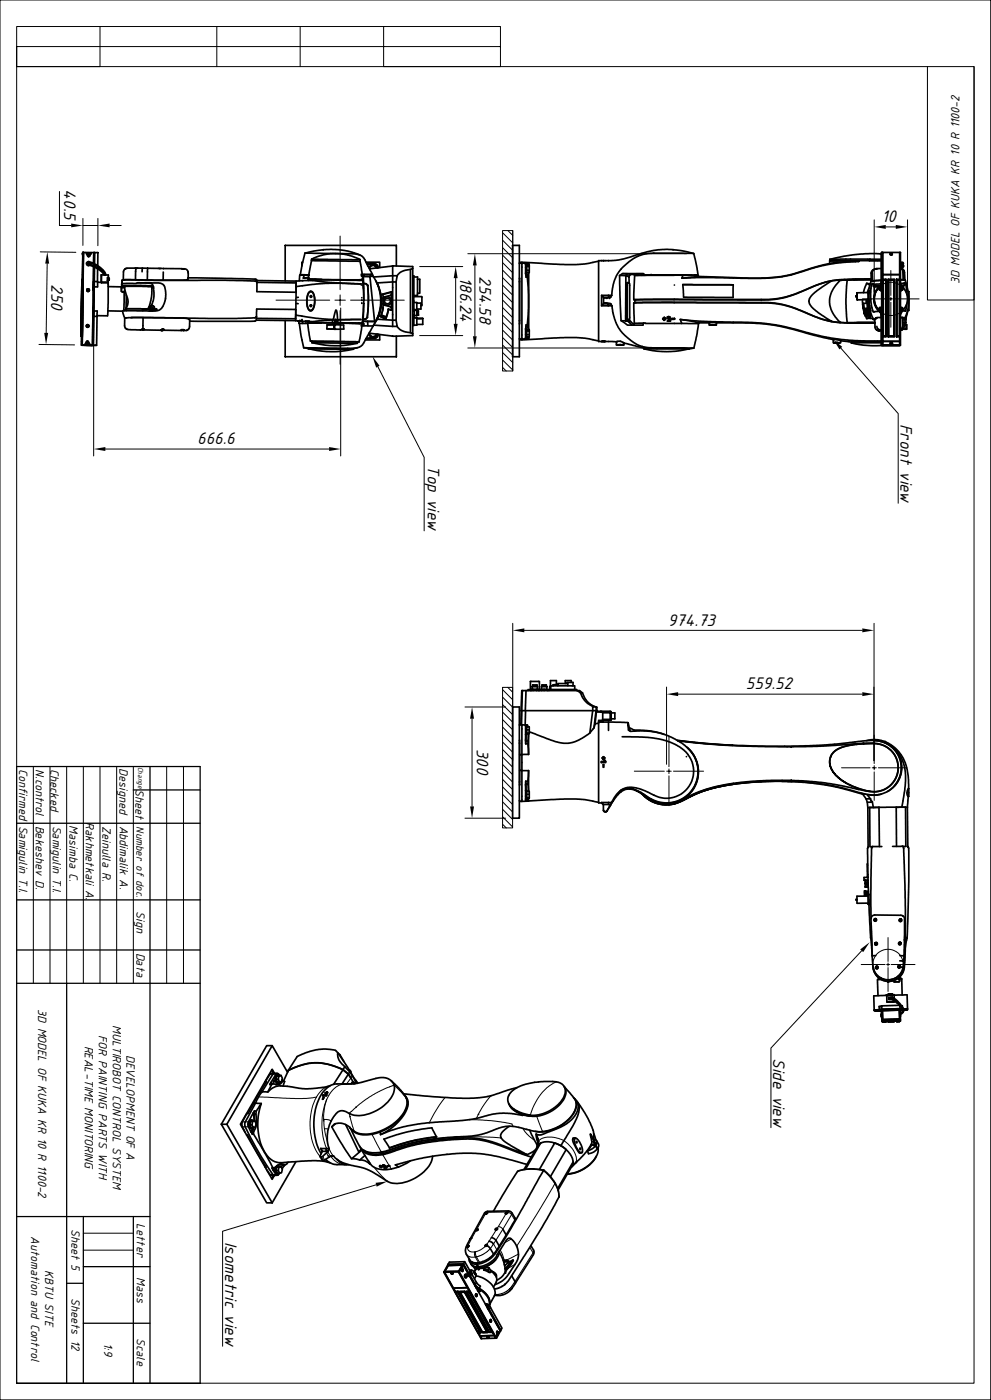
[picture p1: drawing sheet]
<svg xmlns="http://www.w3.org/2000/svg" width="297mm" height="420mm" viewBox="0 0 297 420" stroke-linecap="round" stroke-linejoin="round" font-family="sans-serif">
<defs><g id="words">
<g font-size="5.4">
<text x="19.2" y="56.8" transform="rotate(90 19.2 56.8)">40.5</text>
<text x="264.2" y="66.7">10</text>
<text x="138" y="83.1" transform="rotate(90 138 83.1)">186.24</text>
<text x="143.7" y="82.8" transform="rotate(90 143.7 82.8)">254.58</text>
<text x="15.5" y="85.3" transform="rotate(91 15.5 85.3)">250</text>
<text x="269.9" y="127.2" transform="rotate(90 269.9 127.2)">Front view</text>
<text x="59.1" y="133.3">666.6</text>
<text x="128.2" y="139.4" transform="rotate(90 128.2 139.4)">Top view</text>
<text x="200.2" y="187.7">974.73</text>
<text x="223.6" y="206.8">559.52</text>
<text x="142.9" y="224.6" transform="rotate(90 142.9 224.6)">300</text>
<text x="231.7" y="317.4" transform="rotate(90 231.7 317.4)">Side view</text>
<text x="67.4" y="372.4" transform="rotate(90 67.4 372.4)">Isometric view</text>
</g>
<g font-size="3.9">
<text x="287.6" y="85.3" transform="rotate(-90 287.6 85.3)">3D MODEL OF KUKA KR 10 R 1100-2</text>
<text x="5.7" y="230.7" transform="rotate(90 5.7 230.7)">Confirmed</text>
<text x="10.7" y="230.7" transform="rotate(90 10.7 230.7)">N.control</text>
<text x="15.2" y="230.7" transform="rotate(90 15.2 230.7)">Checked</text>
<text x="35.9" y="230.4" transform="rotate(90 35.9 230.4)">Designed</text>
<text x="40.6" y="236.7" transform="rotate(90 40.6 236.7)">Sheet</text>
<text x="5.7" y="247.7" transform="rotate(90 5.7 247.7)">Samigulin T.I.</text>
<text x="10.7" y="247.7" transform="rotate(90 10.7 247.7)">Bekeshev D.</text>
<text x="15.8" y="247.7" transform="rotate(90 15.8 247.7)">Samigulin T.I.</text>
<text x="20.8" y="247.6" transform="rotate(90 20.8 247.6)">Masimba C.</text>
<text x="25.7" y="246.7" transform="rotate(90 25.7 246.7)">Rakhmetkali A.</text>
<text x="30.7" y="247.8" transform="rotate(90 30.7 247.8)">Zeinulla R.</text>
<text x="35.9" y="247.7" transform="rotate(90 35.9 247.7)">Abdimalik A.</text>
<text x="40.9" y="273.3" transform="rotate(90 40.9 273.3)">Sign</text>
<text x="40.9" y="285.8" transform="rotate(90 40.9 285.8)">Data</text>
<text x="11.4" y="302.8" transform="rotate(90 11.4 302.8)">3D MODEL OF KUKA KR 10 R 1100-2</text>
<text x="29.6" y="310.4" transform="rotate(90 29.6 310.4)">FOR PAINTING PARTS WITH</text>
<text x="33.8" y="307.4" transform="rotate(90 33.8 307.4)">MULTIROBOT CONTROL SYSTEM</text>
<text x="25.4" y="313.6" transform="rotate(90 25.4 313.6)">REAL-TIME MONITORING</text>
<text x="37.9" y="316.5" transform="rotate(90 37.9 316.5)">DEVELOPMENT OF A</text>
<text x="9.3" y="370.8" transform="rotate(90 9.3 370.8)">Automation and Control</text>
<text x="21.4" y="368.7" transform="rotate(90 21.4 368.7)">Sheet 5</text>
<text x="41" y="366.9" transform="rotate(90 41 366.9)">Letter</text>
<text x="13.5" y="381.1" transform="rotate(90 13.5 381.1)">KBTU SITE</text>
<text x="41" y="383.1" transform="rotate(90 41 383.1)">Mass</text>
<text x="21.4" y="389.4" transform="rotate(90 21.4 389.4)">Sheets 12</text>
<text x="41" y="401.4" transform="rotate(90 41 401.4)">Scale</text>
<text x="31.2" y="402.8" transform="rotate(90 31.2 402.8)">1:9</text>
</g>
<text font-size="3.5" x="40.9" y="247.9" transform="rotate(90 40.9 247.9)">Number of doc.</text>
<text font-size="2.3" x="41.4" y="230" transform="rotate(90 41.4 230)">Change</text>
</g></defs>
<g fill="none" stroke="#000" stroke-width=".51">
<path d="M24.8 75.9v.5zM24.8 75.9h.1M24.8 76.1h.1M24.8 75.7v6.7M24.8 75.7h.1M24.9 76.1l-.2 7.7M24.9 75.8l-.1 .1v.6h.1M25 75.7l-.4 27.8M26.1 75.9l.1 .1M26.1 75.9l.2 .1M26.2 76l-.3-.1 .4 .1M26.2 76l-.1 .3"/>
<path d="M26.2 76h.1M26.3 79.2v.2M26.3 76.6h.2M26.3 79.1l.3-.4h.8l2.1 1.1 1.4 1.1 .6 .8 .2 .8M26.3 79.4l3 1.2 1 .8 .9 1.1M26.4 79.1h.1M26.4 79.2l1.7 .6 1.8 1 .9 .7 .6 1M26.5 77h.1M26.5 78.5l.4 .2a.59 .59 0 0 0-.8 0 .59 .59 0 0 0 0 .8 .59 .59 0 0 0 .8 0M26.5 76.4l.3 .3M26.5 76.9h.1M26.6 79.1l.2-.2 .8 .1 1.8 1 1.5 1.3 .6 1.2"/>
<path d="M26.6 76.7h-.3l.2-.3 .3 .2-.2 .2M26.8 76h.4zM26.8 79.5l-.3 .2M26.9 76.6l-.4 .4M27 78.9v.4l.1-.4M27.2 76l-.2-.1 .2 .2-.2 .3M28.1 79.2v.6M28.1 75.8l-3.1-.1-.4 27.8 3.1 .1M28.1 75.8v3.2M28.1 75.8h1.2v3.9M28.3 79.4v.5M28.3 75.8v3.3"/>
<path d="M29.3 80v.4M90.7 78.7h-.2v1.1M91.4 75.9l-1.4 6.5 2.5 .1M91.4 75.9l14.1 .2 2.3 .4 1.3 1 2.5 4.8h-3.1M93.3 78.2l14.6 .2M93.4 77.8l14.5 .1M93.4 77.8l3.5-1.3 2.1-.4h2.3l3.3 .5 3.3 1.3M93.4 78.2l-1 5.5M93.4 77.8l-.1 .4M96.9 74.9l-5.5 1M96.9 74.9h.1M96.9 74.9l2.5-.1 3.4 .3 2.7 .5 2.4 .9"/>
<path d="M107.9 78.4h.1M107.9 77.9v.5M107.9 78.4l.9 5.5h-3.9M109.7 78.7h4.1v1.6M109.9 79l2.7 .2 .6 .6 .1 .5M109.9 79.1l2.6 .1 .5 .4 .2 .7M110.2 79.7l.1 .1M117.7 79.8l-7 .8M118.8 79.8v-6.2h-33.3v10.7M153.6 73.6h2.1v33.4h-2.1zM155.7 79v.1M156.4 78.7l.3 .3h1.8"/>
<path d="M156.4 78.7h-.7v.3l.7-.1v22.8M156.4 78.7l12.8 .7 5.9-.2 2.6-.5M157.5 79.4h.4v2.5h-.4M157.6 79.1v.3M157.9 79.5h.7v.5M157.9 80h.7M158.2 79.1v.4M158.5 79l-1 .1 .1 3.1M158.5 79v.5M158.6 80v1.7h-.7M179.5 78.4l-1.8 .3M180.8 78.2l.2 .1z"/>
<path d="M182.4 78.2h-3v24.2h.8M191.2 76.9h.1M195.9 75.9h.1M195.9 75.9l-3 .4-2.3 .8-2 1.3-2.3 2.1-1.3 1.8-.9 2.1-.8 4.2M196 75.9l11.9 .1M201.7 74.9l3.2 .4 3 .8M201.8 74.9l-2.3-.1-3.7 .3-9.1 2.6-2.1 .4-2.2 .1M207.9 76l1.3 6.5M248.7 78.3v.8M248.7 78.3h.1M248.7 77.8v.5M256.4 78.2h.1"/>
<path d="M256.4 78.2v.2M256.4 78.2l-7.7 .1M256.4 78.4l-7 .5-4.8 1.1-7.9 2.5-4 .6-8.1 .3-15.3-.5M256.5 78.2l-7.8 .1M257.4 78.4h-1M257.4 78.2h-.9M260.6 78.2h-3.2v.2l-8.5 .8-4.7 1.1-7.1 2.2-4.1 .7-5 .3-13.9-.2-9.7 .1M260.6 77.7h.2M260.6 78.2h.1M260.6 78.2h3.6zM260.6 77.8h-11.9M260.8 77.8h3.4"/>
<path d="M264.2 76.2l-3.6-.1-5 .4-6.9 1.3M264.2 75.8v27.8M264.2 75.8v8.7M264.2 75.8v10.9M264.2 75.9l.1 .5zM264.3 76.3v.7zM264.3 75.9v.5zM264.3 75.7h.2v27.9M264.5 75.7h5.2v6.7h-5.2zM266.8 76.1l.2 .3h.3M266.9 76.1h.1M267 75.9l.3 .3"/>
<path d="M267.2 76.2h-.3l.1-.3 .3 .2-.1 .3M267.2 76.4h.1M269.9 78.9h.4a.26 .26 0 0 1 .2 .2 .26 .26 0 0 1-.2 .3M269.9 79.3l.8 .2a.63 .63 0 0 1 0 .7 .63 .63 0 0 1-.5 .3l-.3 .2M269.9 79.5l.2 .1a.33 .33 0 0 1 .5 .2 .33 .33 0 0 1-.3 .4l-.4 .2M269.9 78.7h.7a.43 .43 0 0 1-.1 .8M270.1 79.6l-.2 .2M270.4 79.6l-.5 .5M24.6 84l-.1 16.8M24.6 84l-.3 16.8zM24.6 84h.1M24.6 84l-.3 16.8 .3 .2"/>
<path d="M24.6 84l-.2 16.8 .3-16.8 .2-.2-.3 17.2M24.7 84l-.3 16.8zM24.7 83.8l-.1 .2-.3 16.8M24.7 83.8h.1M24.8 83.8h.1M24.8 83.8l-.2 .2zM24.8 82.4l-.2 20h-.1v-1.4M24.8 82.4l-.1 1.4M24.8 83.8l-.2 .2M26 97.7h.2M26 97.7l.3-.2 .2 .4-.3 .1zM26.2 87h.1"/>
<path d="M26.2 97.5l.3 .4M26.2 97.4a.38 .38 0 0 1 .4 .4 .38 .38 0 0 1-.4 .4M26.3 86.7l-.3 .5 .4 .2M26.3 86.8l.4 .2M26.3 97.8v.2M26.3 86.8l.4 .2-.2 .3-.3-.2zM26.4 87.4h.1M26.5 87.1v.2M26.5 86.7l-.5 .3M26.6 87v.1M27.9 92.5v.4zM27.9 92.8h.1"/>
<path d="M27.9 92.6h.1M27.9 92.5v-.3v.9v-.2M27.9 92.3v.8M27.9 93.3v1.6M28 86.4v-.2v.9l-.1-.2M28 85.5l-.1 8.3v-.5h1.2v1.6M28 86.3v.8M28 86.4v.5zM28 86.8h.1M28 86.6h.1M28 85.5l.1-5.5-.4 23.6M28 84.5v1.6"/>
<path d="M28.1 94.9h-.2v-1l-.2 9.7h-.1M28.1 94.9l-.2 8.7h-.1h1.2M28.1 94.9l-.2 8.7h1.1l.1-8.7M28.1 94.9h1M28.2 93.3l-.1 1.6M28.2 86.1l-.1 7.2M28.2 84.5v1.6M28.2 84.5h-.2v1M28.2 84.5h1M28.3 80.1l-.1 4.4M29.2 84.7h1.2M29.3 84.5l-.1 1.6h-1.2v-.6"/>
<path d="M29.3 80.6l-.1 3.9M30.4 84.7v.1M30.4 82.5v2.2h2l.1-1.4-.1 .9M30.4 84.7l2 .1zM30.4 82.5h2.1v.8M30.4 84.7h.1M30.4 82.5l-.1 2.2M32.2 83.3h.2v.9h-.2zM32.3 83.3l.1 .9M32.3 93.3h4.4l.7 2.1M32.4 83.3h.1M32.4 84.2h.1"/>
<path d="M32.4 85.5v-.7l-.1 9.9h-3.2M32.4 86l4.3 .1M32.5 83.5l.1 .2M32.6 84h.1M32.5 83.8l.3 .1h-.2M32.6 83.5l.2 .1-.3 .1M32.6 83.8v.2M36.4 86.3h1v1l-.4 .4-.6-.3zM36.4 86.3v1.1M36.5 85.1l.1 .6M36.5 85.1l4.2-.1 .4-.2 6.8 .1 1 .4 .3 .4 .5 2.6-.1 1.5-.4 1.3-.7 1.4-.9 .6-1 .2-9.8-.1M36.5 85.7l9.3 .1"/>
<path d="M36.5 85.7l1.4 .1M36.6 84.1h30.9l9 .2M36.6 84.1l-.1 1M36.7 85.9v.2M36.7 86.1l.3 .2M36.8 85.9l8.7 .1-.1 3-.8 3.3M37 83.9h.1M37 84l-.4 .1M37.1 83.9h3.5M37.2 87.4l-.1 5.8M37.4 87l1 3.5-.1 .9-.6 1.2M37.4 95.4l-.1 2.4 .4 .8 .8 .3 3.6 .1"/>
<path d="M37.7 92.7h.2M37.7 92.6v.1M37.7 92.6h.1M37.7 92.7h.1M37.7 92.7l-.5 .5M37.8 92.7h6.2M37.8 92.7v.5M37.8 88.6v3.9M37.9 92.7h-.1M37.9 92.7h5.8M37.9 85.7v.2M39.3 95.3h3.6"/>
<path d="M39.3 95.3l-1.9 .1M40.5 80.4h.7M40.5 80.4h-2.3l-.7 .2-.5 .9v2.4M40.5 80.4l.3 .1M40.6 83.9l3.6 .1M40.8 80.5l-.2 3.4M41.2 84.8l3.9 .2M42 85.7l2.3 .1 .1 .1M42.1 99h.1M42.1 99h.7M42.5 98.8h.8zM42.6 98.8h.5h-.3"/>
<path d="M42.7 80.4l1.5 .1M42.7 80.4l-1.9 .1M42.7 80.4l-.1 1.1M42.8 92.8h4.1l-.6 .3-1.6 .2M42.8 99h.1M42.8 99l5.4 .1M42.9 95.3v3.4M42.9 95.3l12.2 .1 1.4 .3 .4 .3-.2 2.4-.7 .7h-.9M43.3 92.7l-.5 .1v.5M43.3 92.7h.9M44.2 84h4.7M44.2 92.7h.1"/>
<path d="M44.2 80.5l4.8 .1M44.2 92.7h.7M44.2 80.5v3.5M44.7 92.3v.4M44.7 92.3l-.5 .4M44.7 92.2v.1M44.7 92.2l-.5 .5M44.7 92.2h.1M44.9 92.1h.1M44.9 92.7h.9M44.9 92.1l-.2 .2M44.9 92.1v.6"/>
<path d="M45 91.9l.7 .3 .1 .5h.3M45 91.9l-.3 .3M45 91.9l-.1 .2M45.1 85l.6 .3 .1 .7M45.4 91.5l.8 .5-.1 .7 .8 .1-3.6-.1M45.4 91.5l-.5 .6M45.6 85.9h-1.3M45.8 86l.2 .1M45.8 86h.2v.4M46 86.1v.4M46 86.4l.1 2.5-.7 2.6M46 86.5v.1"/>
<path d="M46 86v.1M46.9 92.8h.1M47.8 80.5l.2 .1M48.2 99.1h6.1M48.2 99.1h.8M48.4 99.1h.3M48.4 98.9h.8zM48.5 98.8h.6M48.7 98.8l.1 .1M48.8 98.8l.2 .1zM48.8 98.8l-.1 .1M48.9 84h6.7l.6-.1 .1-.5 16.4 .2 3.9 .1 .4 .4v.7"/>
<path d="M48.9 81.6v2.4M49 80.6h6.2M49 80.6h.1M54.3 99.1h.8M54.3 99.1h.1M54.4 99h.6M54.4 98.9h.1M54.4 98.9h.7M54.5 80.6h.7M54.6 99h.3M54.7 80.6h.4M55 99.1h.1"/>
<path d="M55.2 80.6l.7 .3 .5 .8M55.2 80.6h.1M56.3 81.6l.1 1.8M76.5 84.3h.1M76.5 84.3l.5 .5M76.8 96.1h.1M76.8 96.1l11.8 .1M76.8 96.1l-.3 .3h-1.4h-18.2M76.8 95.5l11.8 .1M76.9 94.9l-.4 .4-5.6 .2-31.6-.2M76.9 92.8l-.1 2.8M77 84.2l11.7 .1"/>
<path d="M77 87.5l11.7 .2M77 84.8v2.6M85.5 96.1v10.9h33.3v-6.2M88.6 96.2l.7 .1M88.6 95.6v.6M88.7 94.5l-.1 1.1M88.7 94.5l-.1-1.7v2.8M88.7 94.5l6.2 1 5 .3 .5-2.2 .4-.6 .3 2.9M88.7 84.9v2.8zM88.7 84.3v.6l-11.7-.2M88.7 87.7l-.1 5.1-11.7-.1M88.9 91.1h.5"/>
<path d="M89.4 89.2h-.5M89.5 96.3l-.4-.1 2.3 .2M89.5 96.3h.1M89.5 96.3h.5M89.6 96.3v.7h1.1M89.6 96.3h.4M89.6 96.3h.1M89.7 97l1.3 7.3M90 96.2l-.3 .1 .8 .1M90 96.2v.1M90.5 82.4v.1M90.5 96h.1"/>
<path d="M90.5 95.8h.1M90.6 96.4l.1 .6h1.5M90.6 84.2h3.3l4.9 .6 9.4 .4-10.7-.2-8.7 1M90.6 84.2l-1.9 .1M90.6 84.2h.1M90.8 82.4l-.1 .1M90.8 82.4v.1M91.1 82.5l1.4 .1M91.1 82.5l-.2 .9M91.1 82.5h-1.3l-.1 1.7M91.6 82.5l.3 .1M91.7 96.4h.4"/>
<path d="M91.9 89.8h.1M91.9 89.9h.1M92.1 96.4h-.7h.6M92.2 96.4l.3 .1M92.2 96.9l.8 5.1v.3l.5 .1M92.2 96.9l12.5 .1M92.2 96.9h.1M92.3 97h.1M92.3 96.5v.2l8.1 .1M92.4 96.4h.2M92.4 83.7l12.5 .2M92.4 83.3l-1.5 .1"/>
<path d="M92.4 84.2l.1-.3 16.1 .2a44.1 44.1 0 0 1-.1 12.8l-7.2-.1M92.4 83.7l4 .2M92.5 83.3l-1.6 .1M92.5 83.3h.1M92.5 83.7l3.9 .2M92.6 96.4h.2M92.6 82.6h.1M92.6 82.5h.1M92.6 87.6l.7-.2 .4 .3 .6 1.8-.3 2.8-.6 .9-.4 .1-.6-.5-.5-1.7 .1-1.7zM92.7 87.7l.4-.2 .6 .2 .6 1.7-.2 2.4-.3 .9-.5 .4h-.4l-.4-.3-.5-1.8 .1-1.8zM93.1 88.7l.3 .2-.3 .3M93.1 91.4l.3 .3-.3 .2"/>
<path d="M94.3 96.7v.2M94.3 96.8l-.1 .1M94.4 83.8l.1 .1M96.3 96.9h.1M96.3 96.9h-4M96.4 83.9h.1M99.7 96v.8M99.7 96l-7.6 .4M99.9 95.8l-.2 .2M100.1 97.4l-2.1 .1M100.1 97.5v1.3l-2.1-.1M100.2 97.4h.3z"/>
<path d="M100.3 98.8h.2M100.4 96.8h.9M100.4 97.4l-.3 .1v1.2l.2 .1M100.5 97.4l2.5 .1M100.5 97.4h-.2v1.4M100.5 97.4h.1M100.5 97.4l-2.5 .1v1.2l2.5 .1M100.6 95.8v1v-1h-.2v1M101.1 95.9l.2 .1M101.1 95.9l7-.1-6.8 .2M101.3 96v.8M103 97.5v1.2l-2.5 .1"/>
<path d="M104.7 97l3.9 .1M104.7 97l3.7 .1M106.6 96.9v.1M106.7 84v.1M107.5 96.9l.1 .1M107.6 96.9h.1M107.8 84l-.1 .1M108.2 97.7h.1M108.2 82.3h.1M108.3 85.5h.1M108.3 82.7h.1M108.3 82.8h.1"/>
<path d="M108.4 83.7h.1M108.4 90h.1M108.4 89.3h.1M108.4 90.9h.1M108.4 91h.1M108.4 90.1h.1M108.5 97.7l3.3 .1M108.6 97.1l-1 5.4M108.6 97.1l.5 .1v.5M108.6 83.9h-3.7M108.6 82.8h.2M108.7 96v1.2"/>
<path d="M108.8 83.8h.1M108.8 82.8v1M108.8 82.8l.3 7.2M108.8 85.5h.1M108.9 83h2l1.4 13.4h-3.5h1.4v1.3M108.9 82.8l2.1 .1-.1 .1M108.9 85.5v1M109 85l.7 .1 .5 .5-.5-.5zM109 91v.1M109 90h.1M109 91.1l-.2 6.1M109.1 90h-.1"/>
<path d="M109.1 82.3v.4h-.5M110.1 95.2h.1M110.1 95.2l-.5 .5-.8 .1M110.2 85.6l.2 4.8-.3 4.8M110.2 96.4l2.4 .1M110.2 85.6h.1M110.6 80.3a1.26 1.26 0 0 1 1.2-.9 1.26 1.26 0 0 1 1.2 1M110.6 99.9l7.1 1 6-.2v-.6M110.8 100v.4l.9 .7 .9-.4 .1-.5M111 82.3v.6h.8M111.5 82.3l.3 .6M111.8 82.9l1.2 2 .7 2.1 .4 2.4v1.8l-.6 3.2-1.7 3.4"/>
<path d="M111.8 97.8l-3.1 5.6-1.3 .8-2.3 .3-14.1-.2M112 97.5l5.7 .4M112.6 84.2l.8 1.6a12.7 12.7 0 0 1-1.2 11.3M112.8 80.4l-.9-.9-1 .5-.1 .6M113 85a12.1 12.1 0 0 1-.1 10.9M113.1 95.8l5.6 .3 .3 1.8h-1.3M113.5 94.7l2.1 .9M113.5 94.7l.6 .3M113.7 94.1l-.9 2M114.1 88.5l3.2-.9 .2 1.7-.2 3.7M114.1 95l1.5 .6M114.2 91l.1 .2"/>
<path d="M114.3 94.7v-.2l1.5 .5M114.3 94.7l-.1 .2M114.3 94.7l1.4 .5M114.3 91.1l-.6 3M114.7 88.3l.2 .9M114.8 92.3h.1M114.8 92.3l-.7 2.6M114.9 91.2v.2M114.9 89.2v.2M114.9 91.4l-.2 .9M114.9 92.3l-.6 2.2M114.9 91.4l.2 .1"/>
<path d="M115.1 89.1l-.3 .4v1.6l.3 .4M115.1 91.5l2 .5M115.1 89.1l-.2 .1M115.7 95.2l-.1 .4M115.8 95l-.1 .2M115.8 95h.1M116.4 92.7l-.6 2.3M116.4 92.8l.9 .2M116.4 92.8l-.8 3M116.5 92.8l.8 .2M117.1 88.6l.3 .3M117.1 92l.2 .1"/>
<path d="M117.1 88.6l-2 .5M117.3 87.7v.8M117.3 87.5l-3.2 .9M117.3 88.5v3.6M117.3 92.2v.8M117.3 92.1h.1M117.3 88.5h.1M117.3 88.5l-.2 .1M117.4 88.8l.1 2.2-.1 .8-.3 .2M117.7 82.7v15.2M117.7 82.7h1.3l-.3 1.9M117.7 82.7l-5.7 .4"/>
<path d="M118.7 84.6l-5.7 .3M118.7 84.6v11.5M119 97.9l.8 .9 .7 .4 2.5 .6M123 99.8l.7 .3M123 80.9v18.9M123 80.9l-2.5 .5-.7 .4-.8 .9M123.7 80.5v-.5l-6-.2v2.9M123.7 90.4h.3v2.8h-.3M123.7 80.5l-.7 .4M123.7 80.5v19.6M123.7 95.2h.3v2.5h-.3M123.7 82.8h.3v6.2h-.3"/>
<path d="M123.7 94.4h.4v.6h-.4M123.7 93.3h.4v1.1M123.7 90.1h.3v.3M124 90.1v-1.1h2.4v2.7h-.2M124 83.1h1.1v5.5h-1.1M124 95.3h1M124 90.8h.9v2.1h-.9M124.1 94.7h.8zM124.1 93.1h.8M124.1 92.9v.4M124.9 93.1l.1 1.5M124.9 94.7h.1"/>
<path d="M124.9 93.1v1.6M124.9 95.3v2.2h-.9M124.9 90.9h1.3v1.8h-1.3M125 93.4l.1 1M125 94.6l-.1 .1M125 94.6h.1M125.1 93.4h.2M125.1 83.8h.7v4.2h-.7M125.3 93.2l.1 1.3zM125.3 94.3l-.3 .1M126.7 95.5v1.8h-1.8M126.7 95.5h-1.8"/>
<path d="M155.7 83.5v13.7M155.7 84.5h.1M155.7 96.1v.1M157.5 98.7h.4v2.6h-.4M157.6 82.6h.5M157.6 98h.5M157.6 81.9v1.2h.4M157.6 98.5v.3M157.9 98.9h.7v.4M157.9 99.3h.7M157.9 81.1h.7M158 97.5h-.4l-.1 1 .1 3.1"/>
<path d="M158.4 81.7l-.4 1.4 .4 5v4.4l-.4 5 .4 1.4M158.5 81.7v17.2M158.6 99.3v1.8h-.7M180.3 88.6l.5 .6h1.6M180.8 91.1h1.5v.6M180.8 89.2h.1M180.9 90.9l2.1 .2 .4 .6M180.9 91.1l-.6 .6M180.9 89.4v1.7M180.9 89.2v.2h1l1.1-.2M181.9 89.5h.1M182.3 91.7h1.1"/>
<path d="M182.3 91.1h.7M182.4 88.6h-2.1v3.1h2M182.4 88.6v.6h.6M182.4 88.6h.9M182.7 89.5h.1M183.3 88.6l-.3 .6M183.4 91.7l.7 3.8 1.4 3 1.8 2.2 3.7 2.7 1.8 .7 1.6 .2 13.5 .1M186.6 82.1l2.5 .2-.6 .6-1-.2v13.5l.6 .1-2-.1M187.6 82.8l.9 .2M187.7 85.5v9.5M187.8 95.6h.2v-.5h-.3l.1 .5 .6 .3M187.8 85h.2"/>
<path d="M188 85l.3-.2 .3 .2 .1 .6v9.6l-.2 .7-.5-.3M188 85v.5h-.3M188 85.5v9.5M188.1 82.1l-.6 .6-1.8-.1M188.1 96.2l.9 .2M188.3 84.8l-.4 .1-.2 .6M188.5 83l.1 1.9M188.5 82.9v.1M188.6 95.8v.5M189.1 82.3h1M189.9 90.9l.2 6.1M189.9 89.9l.4 .1"/>
<path d="M189.9 90.9h39.8a33.2 33.2 0 0 1 14 3.9l3.5 1.2 2.8 .6 4.5 .3h7.7h-5.7M190 97.4l-1-1-.9-.1 1.3 1.2M190.3 90v.8M190.3 90.8l-.4 .1M192.3 82.5v.1M192.3 82.5h15M192.9 96.9l-2.9 .1v.5M192.9 82.1l-2.8 .1v.3M193 82.5l-2.9 .1h1.2M193.4 97h10.9M195.1 82.5h14.1l-1.1 .1M195.1 82.4l-2.1 .1-.1-.4h-5.4a1.95 1.95 0 0 0-1.8 .5l.4 13.6 .6 .4a4.4 4.4 0 0 0 4.1 .9h1.9l.2-.6h.5"/>
<path d="M195.1 82.3h.1M198.6 95.5v.3M198.7 95.8l.5 .3M198.7 95.6h.3M198.9 95.5h.1M198.9 95.2v.3M199 95.3h.2M199.2 95.6h.3M199.2 95.3v.2M199.2 95.8l-.1 .3 .1-.3h.3M199.5 95.5l-.1 .3M200 95.1v.4"/>
<path d="M200 95.1l.5-.1 .3 .5-.3-.5zM200 95.4l.5-.1-.5 1M200.5 96.1h.4v.3h-.9M200.7 95.6l-.2 .5M200.9 96.1h.1M201.4 95.8h.7M201.4 95.5v.3M201.4 95.6h.7zM202.1 95.5h.1M202.1 85.5h.1M202.1 95.5v.3M203.9 95.8l6.3 .6 18.8 .6 5.8 .9 14.1 3.5 7.5 .8 7.8 .1"/>
<path d="M203.9 95.8l5.4 1.1M203.9 95.8l.4 1.2M204.3 97l5 .1M204.6 82.6h4.4l.3 .1v.2M204.6 85.4l15.2 .1M204.6 82.5l-.2 .9M204.6 82.5l-14.4 .2-.3 7.2M204.6 85.4l.3 3.8h1.3h13.5l.1-3.7M207.3 82.5v.1M209.2 97l-.2 2.9-1.1 4.5M209.3 82.9l-4.9 .5M212.5 96.9v.6"/>
<path d="M212.5 96.9l-3.2 .1M212.5 97.5h2.2zM212.5 96.9h2.2M213.4 97.5h.4zM213.4 97.5h.5zM214.7 96.9v.6M214.7 96.9h10.3l6.6 .6 4.2 .8 8.3 2.3 5.6 1.3M249.3 84.2l-5.4 3.8-1.2 1.4-.3 .9 .3 .9 1.2 1.5 5.4 3.8-3.5-1-8.7-3.5-5.1-1.1-30.4-.3-11.3 .2M249.3 96.5l4.7 .3M251.8 84.1l-1.4 1.5-1.1 1.9-.6 2-.1 1.4 .4 1.7 .7 1.5 2.2 2.6M251.8 84.1l-2.1 .1-2.6 .6-10.3 4-2.4 .7-2.8 .4-41.3 .1M252.1 84l.2 .1"/>
<path d="M252.1 84.1h.2M252.3 84l-.1 .1M252.3 84h.1M253.6 84l-1.8 .1M253.9 83.9h.8M254 96.8l2.5 .1M254.7 83.9h.1M255.3 83.9l-1.8 .1 1.2-.1M255.3 83.9h5.8h-5.2M255.9 83.9h.1M256.5 83.8l-1.2 .1M256.6 88.8v.3z"/>
<path d="M256.6 88.8h.3M256.6 89.1h.3M256.9 88.8l-.1-1 .1 2.2v-.9M256.9 88.8v.3M258.5 89.9l.1 2.1 .4 1.6M258.7 91l.1 1.6zM258.7 91.1l.1 1.4zM259 94.1h.4M259 93.2h.4M259 93.2v.9zM259.1 92.5v.5zM259.1 94.1l.2 .6a.75 .75 0 0 0 1 .8h.5"/>
<path d="M259.1 92.5v.3zM259.3 92.5v.5M259.3 93h.5M259.3 93h-.2M259.4 94v.5zM259.4 93v.3zM259.4 93.2v.4zM259.4 93.7v.4zM259.4 93v.2zM259.4 93v.6zM259.4 93.7l.2 .1v1M259.4 93.6h.2"/>
<path d="M259.4 94.1v-.4v.4M259.4 94.1v.7zM259.4 94.1v.7v-.7M259.4 94.8h.2M259.5 93v.6M259.6 94.8h-.2M259.6 89.9v1.1M259.6 93.8h.5M259.8 85l-1 2.8M259.8 85l1 .1M259.8 85l.9 .6M259.8 92.8v-.3v.5"/>
<path d="M259.8 92.8v.3l.8-.1v.3M259.8 92.8h.5M259.8 93v.1M260 89.9v.5zM260 89.9v.8zM260 91v1.5M260 90.1v.7M260 90.8v.3h.3M260 91.1v1.2h.3M260 90.8v.2M260 91h-1.3M260 92.3v.5h.3"/>
<path d="M260 92.5v.3M260 92.5l-1.2 .1M260.1 93.8v.9M260.1 93.8v.4h.7M260.1 93.8h.7M260.1 93.8h.1M260.1 94.2v.5h.7M260.1 94.7h.7M260.1 94.7h-.5M260.1 89.9l.1 .8h-.2M260.2 87.8v2.1M260.2 87.8v-.3v2.6"/>
<path d="M260.2 87.8h-3.4M260.2 90.1h.2M260.2 90.6v.1M260.2 89.9v.2M260.2 90.7v-.2l.1 2.5v-.2M260.2 90.7l.1 2.1M260.2 90.7l-.2 .1M260.2 89.9l-3.3 .1M260.3 90.1l.1 .4M260.4 87.5l.1-.3v.4M260.4 86.5l-.4 1.3M260.4 87.2l.1 .3"/>
<path d="M260.4 87.2h.1M260.5 87.5v.1M260.5 87.5h.1M260.5 87.6l.1 4.1M260.5 87.5h-.3M260.5 90.4l-.3 .1M260.6 91.7h.1M260.6 91.8l.3 1.5M260.6 93.3h.2M260.6 91.7v1.1M260.6 92.8v.2h-.3M260.6 92.8v.5"/>
<path d="M260.8 93.3v2.2v-.8M260.8 93.4l-.7 .1v-.4v.4M260.8 93.5v.3M260.8 93.3v.2M260.8 93.8v.9M260.8 93.5h-1.3M260.8 93.3h.1M260.8 93.3l.8 2.2h-.8M260.8 94.7h-1.2M260.8 95l-1 .6M260.9 93.3h-.1M260.9 93.3h-.3"/>
<path d="M261 84.4l-.8 3.1M261.1 83.7l-8.2 .1-4 .5-3.1 .8-9.2 3.7-2.6 .6-2.9 .4-41.2 .1M261.1 84.4h.1M261.1 84.3l-.1 .1M261.1 83.7l-4.6 .1M261.1 83.9l-7.2 .1-.4 5.6 .4 7.2M261.5 95.5v.1M261.5 84.3l-.4 .1M261.5 95.5l.3 .3 .8-.3-.4 .2M261.6 85.1l.1 .2 2.4-.1M261.6 85.1l-.4 .2-.3 2.7 .1 2.3 .3 2.1 .4 1.2 1.8-.2M261.6 85.1l.1 .8"/>
<path d="M261.7 95.8l.5 .1M262 80.8l-.5 .3-.4 .7v2.6M262.2 95.7h.1M262.2 95.7l.1 2.8 .6 .6h1.3M262.2 96.7l-8.3 .1h8.3l-6.3 .1M262.3 80.7l-.7 .4-.2 .5 .1 2.7M262.3 80.7h-.1M262.6 80.6l-.4 .1M262.6 80.6h.1M262.8 97.9l.3 .7 .6 .3M262.9 80.6h-.3M263 99.1h.4z"/>
<path d="M263.2 85.9v.1M263.3 99l.8 .1h-.2M263.3 99.1h.1M263.3 85.8l-.1 .1M263.3 99v.1M263.5 99.1h.1M263.4 99.1h.4zM263.4 93.3v.1M263.5 86.1l.7-.6a5 5 0 0 0 0 8.3l-.7-.5M263.5 93.3l.5 .7 .2 .9M263.5 93.3l.5 .8 .2 .8M263.5 93.3h.1"/>
<path d="M263.5 86.1h.1M263.5 86l-1.5 .1 .1 2.2M263.5 86.1a5 5 0 0 0 0 7.2M263.6 99.1h.1M263.6 99.1h-.3h.4M263.6 98.9l.6 .1h-.5M263.6 92.4a.38 .38 0 0 0-.1 .5 .38 .38 0 0 0 .6 .1M263.6 98.9l.2 .1zM263.8 99h.1M263.7 86.6l.2-.2 .1 .4h-.3zM263.7 92.6l.2-.1 .1 .3-.1 .1zM263.7 86.3h.1"/>
<path d="M263.7 86.3l.5 .2M263.7 85.9a5 5 0 0 0 .2 7.8M263.7 86.7v.1M263.7 92.7v.1M263.7 92.3l.5 .2M263.8 86.5l.2 .2M263.8 86.5l-.1 .1M263.8 85.8l-2.1 .1h1.5M263.9 86.4l.1 .3M263.9 99.1h.1M263.9 92.5h.1M263.9 92.5l.1 .2"/>
<path d="M263.9 92.5l-.2 .1M264 86.7l-.2 .1M264 86.7l-.1 .2M264 92.7l-.2 .1M264 92.7l-.1 .2M264 92.6h.1M264 86.6h.1M264 87h.1M264 93v.1M264.1 86.3a.4 .4 0 0 0-.5 .1 .4 .4 0 0 0 0 .6M264.2 84.5l-.2 .8-.5 .8M264.2 84.2l-3.2 .2"/>
<path d="M264.2 86.7v.7zM264.2 86.8v.5zM264.2 86.4a.42 .42 0 0 0-.6 0 .42 .42 0 0 0 0 .6 .42 .42 0 0 0 .6-.1l-.2 .1M264.2 92.5a.41 .41 0 0 0-.6-.1 .41 .41 0 0 0 0 .6 .41 .41 0 0 0 .6-.1M264.2 95.3l-1.3-.1-.3 .3M264.2 80.6h-1.3M264.2 86.7h.1M264.2 87.4h.1M264.2 87h.1M264.2 86.8h.1M264.2 87.1h.1M264.2 94.9h.1"/>
<path d="M264.2 84.5h.1M264.2 94.9v8.7M264.2 84l-2.7 .3M264.2 94.9v-1v9.7h5.6M264.2 94.9v8.7h5.6M264.2 94.9v8.7h5.6h-5.6M264.2 87.4v16.2M264.2 92.9l-.2 .1M264.3 97.4v.8zM264.3 81.1v.8zM264.3 86.7v.7M264.6 84h.9v16.8h-.9z"/>
<path d="M265.5 84h-.9M265.5 84v16.8M265.5 83.8h-1l.1 17M265.5 83.8v.2h-.9M265.5 83.8v17.2M266.2 83.8h1.8l-.1 .2h-1.6zM266.3 84h1.6v16.8h-1.6zM266.3 84h1.6M266.3 84l-.1 17v-17.2v17.2M267.9 84v16.8M268 83.8v17.2M268.8 84h.8v16.8h-.8z"/>
<path d="M268.8 84h.8M268.8 84v16.8M269.6 84h-.8l-.1-.2h1v-8.1h.2l-.1 27.9M269.7 82.4h-5.2v20h5.2M269.9 84h1.1M269.9 98.9h.1M269.9 85.1l.6 1-.6-.5a5 5 0 0 1 0 8.2l.6-.5-.6 1M269.9 99h.1M269.9 86.7h.1M269.9 87.4h.1M269.9 95.3h.1M269.9 83.9h.8"/>
<path d="M269.9 85l1.5-.1 .4 3.4M269.9 86.4l.4-.1 .2 .2M269.9 95.3h.6M269.9 92.3a.42 .42 0 0 1 .6 .1 .42 .42 0 0 1 0 .6 .42 .42 0 0 1-.6 0h.5M269.9 86.3a.42 .42 0 0 1 .6 .1 .42 .42 0 0 1 0 .5 .42 .42 0 0 1-.6 .1M269.9 86.7v.7M269.9 95.3h.9l.3 .2M270 86.6l.2-.2 .1 .4h-.3zM270 99h.2h-.2M270 98.8l-.1 .1M270 92.6l.2-.1 .2 .3-.2 .1zM270 92.7v.1"/>
<path d="M270 86.7v.1M270 92.3h.1M270 86.3h.1M270 92.3h.3l.3 .3-.3 .4M270 86.3h.3l.3 .3-.2 .4M270 85.6h1l-.9 .1M270 80.6l.6 .7 .1 2.6M270.1 86.3h-.1M270.1 86.5l.2 .2M270.1 86.5l-.1 .1M270.2 86.4l.1 .3M270.2 92.5h.1"/>
<path d="M270.3 98.9l-.4 .1M270.3 85.9h.5v.5M270.3 98.9l-.1 .1M270.3 92.5v.2M270.3 92.5l-.3 .1M270.3 98.9h.1M270.3 80.6l.6 .6M270.3 93h.1M270.3 92.7l-.2 .1M270.3 92.7l.1 .1M270.3 86.7l-.2 .1M270.3 86.7l-.1 .2"/>
<path d="M270.3 92.8l-.1 .1M270.3 92.6h.1M270.3 93v.1M270.3 86.6h.1M270.5 95.3l.1 2.6-.7 .8M270.5 95.3l.4 .1 .1 2.7-.7 .8M270.5 98.8h1.2M270.6 98.7l1 .1M270.7 83.9h.1M270.7 83.9l.4 .1M270.8 81.5l-.3-.8-.4-.2 .7 .6 .2 2.9M270.9 81.2l.2 2.8"/>
<path d="M271 84l.4 .1-.3-.1M271 96.8h.5M271 96.8h.1M271 81.6l.1 2.4M271.1 84.8v.8M271.1 84h.1M271.1 95.5l-.2 .1M271.2 97.4h-.2h.6M271.2 95.4l.2 .4-.5 .1M271.2 97.4h.5M271.4 84.1l.8 3.8 .2 2.4-.3 2.6-1 2.6M271.4 97.4l.3 .1v1.2h-.3"/>
<path d="M271.4 98.7v.1M271.5 96.8h.1M271.6 95.3l-.1 1.5M271.7 97.4v1.4M271.8 91.1l-.4 2.2-.8-.1M272.1 93.2l-.7 2.6M272.2 87.4l.2 .1v5.6l-.4 .1M24.3 100.8l.2 .2zM24.3 100.8l.3 .2M24.4 100.8l.2 .2zM24.5 103.5h.1M24.5 102.4h.1v1.1z"/>
<path d="M24.5 101v2.5v-2.5M24.5 103.5h.3h-.2M24.5 100.8l.2-16.8 .2-.2-.4 17.2M24.5 103.5l3.1 .1M24.5 103.5l3 .1M24.5 101h.1M24.6 102.9v.2M24.6 103h.1M24.6 102.9h.1M24.6 102.6v.7zM24.6 102.7v.5M24.6 101h.1"/>
<path d="M24.7 103.5l2.8 .1zM25.6 103.3h.3l-.2 .1M25.7 103l.2 .1-.2 .3M26 102.6h.1M26.1 102.4l.3 .3M26.2 103h.1M26.2 102.7v.2l-.2-.2 .1-.3 .3 .2-.2 .3M26.5 102.7l-.1 .3h-.3M26.6 103l.2 .1-.2 .3 .2-.1h-.3M27.3 103.6h.4M27.6 103.6h.3h-.2M90.5 102h.1"/>
<path d="M91 104.3l1.4 .3M92.4 104.6l13.5 .2M92.4 104.6a27.3 27.3 0 0 0 13.5 .1M92.4 104.6h.1M93 102.3l14.6 .2M93 102.3h.1M93.5 102.8a27.7 27.7 0 0 0 13.6 .2M93.5 102.4l13.6 .2M93.5 102.4v.4M105.9 104.6v.2M107.1 104.3l-2.2 .4-12.5-.1M107.1 102.6v.4l-13.6-.2"/>
<path d="M107.6 102.5l-.5 .1M110.5 100.1a1.26 1.26 0 0 0 1.2 1.2 1.26 1.26 0 0 0 1.3-1.1M113.2 100.3l-.2 .7-.5 .4-2.8 .1M113.3 100.3l-.1 .6-.6 .5-2.9 .2M113.8 100.4v1.6h-4.3M155.7 101.6v.1M156.4 101.7v.2M156.4 101.7h-.7v.2h.7M156.4 101.9l12.8-.6 5.9 .1 2.6 .5M157.6 101.3v.3M157.9 100.4h.7M158.2 101.1v.5h.3"/>
<path d="M158.2 101.6h-.6M158.5 101.1v.5M158.5 101.6l-2.1 .1M177.7 101.9l1.8 .3M180.2 102.4h1.3zM180.5 102.4h.8zM180.8 102.4h.1M181 102.4h.1M181.5 102.4l3.2 .1M184.7 102.5v1M184.7 103.4l2.3 .1zM184.7 102.5l1.2-.1 1.1 .5"/>
<path d="M185.6 103.4h.5zM187 102.9v.6M187 102.9l6 1.5M192.4 103.9l.3 .1M193 104.7v-.4h.5l2.3 .3 10.7 .1M193 104.6a27.2 27.2 0 0 0 13.5 0M193 104.7h13.5M206.5 104.7h.1M207.9 104.4l-1.4 .3M249.7 102.8h2.2zM249.7 101.9l2.3 .3M249.7 101.9v.9"/>
<path d="M250.6 102.8h.4zM250.7 102.8h.4zM252 102.2l3.1 .4M252 102.2v.6M255.2 102.9a29 29 0 0 0 9.8 .6M264.2 102.8l-9 .1M264.2 102.4l-8.1 .1-1 .1v.3M264.2 103.6h5.6M264.3 102.3v.7zM264.3 102.9v.5zM264.3 103.5h5.6M264.5 103.6l5.2-.1z"/>
<path d="M264.5 102.4h5.2v1.1h-5.2zM264.5 101v-17.2v17.2M264.6 100.8h.9v.2h-1zM264.6 100.8h.9M266.3 100.8h1.6l.1 .2h-1.8M266.3 100.8h1.6M266.9 102.9h.2M267.1 102.8l.2 .2M267.2 103l-.1 .2-.2-.3h.4l-.1 .3M267.3 103.3h.1M267.5 103l-.3 .3M268.7 101v-17.2v17.2"/>
<path d="M268.8 100.8h.8l.1 .2h-1zM268.8 100.8h.8M269.6 100.8l.1-17v17.2M269.7 101l-.1 2.6M153.6 212.1h2.1v33.3h-2.1zM156.1 217.4h.2M156.1 217.4l-.4 .1M156.2 213.2l-.1 4.2M156.3 213.2h1.1M156.4 213.2l-.1 4.2 1.1 .1M156.4 217.4v9M156.5 207.2h-.1l-.1 6"/>
<path d="M157.4 213.2h20.3M157.5 213.2l-.1 4.3 .7 .1v.5M157.5 217.8h.4v2.5h-.4M157.6 217.6v.2M157.6 207.2h15.5M157.6 207.2h-1.1l-.1 6M157.6 207.2l-.2 6M157.9 218.1h.7v1.9M157.9 220h.7M157.9 218.9h.7M158.2 218.1l-.1-.5h-.6l.1 4.6M158.6 220l-.7 .1"/>
<path d="M158.6 219.5l6.4 2.5 3.9 1h1.4l2.2-.5 2-1.1 2.3-1.5M158.9 206.9h-.7v.3M159 206.9v-2.5h2.7v2.5h.6v.3M159.2 206.9h-.3v.3M159.5 206h1.6M159.5 206v.8M159.6 205.5l1.4 .1zM159.8 206.8h-.6v.4M159.8 205.8l1 .1M159.9 205.6l-.1 .3M160.7 205.6v.2M160.8 207.2v-.4h.6v.4"/>
<path d="M160.8 206.8h-1v.4M161.1 206v.8M161.4 206.9h.3v.3M162.3 206h1.6M162.3 206v.8M162.4 205.5l1.3 .1zM162.6 205.6v.2M163.1 207.2v-.4h.9v.4M163.1 206.8l-1 .1M163.5 205.6l.1 .3M163.6 205.8l-1 .1M163.9 206v.8"/>
<path d="M164.5 207.2v-.4h8.3v.4M165.1 206h-.3v.8M165.1 206.8v-1.1h7.2v1.1M166 205.5h.9M166.8 205.4v-1.2h-1.8v1.8M167.2 205.5h-1.5v.2M167.2 205.7v-.6h3v.6M170 205.1v-.4h1.7v1M171.2 204.7v-.5h-1.8v.9M173.1 207.2l.9 .7M173.1 207.2h.6l.9 .7 1 2a5.7 5.7 0 0 0 3.3 2.3M174 207.9l1.3 2.3 .9 .9 1.4 .7"/>
<path d="M174 207.9h.6M177.6 213.2l-.8 6.7M178.6 213.2l-.6 5.2M178.7 212.2l-1.1-.4 .1 1.4M178.7 212.2h.2M178.7 212.2v1M178.7 213.6l-.3 3.5M178.8 213.4h1.3M178.8 213.4l-.1 .2M178.9 212.2v1h-1.2M178.9 213.2l-.1 .2M179.4 217l-1.1 .2-.3 1.2-1.2 1.5"/>
<path d="M179.4 216.5l1.4 .1M179.4 216.6h3M180.1 213.4h2.8l-2.8 .1M180.1 213.5l.5 .2-1.9-.1M180.1 213.4v.1M180.6 213.7v2.4h-1.2v24.8h.9M180.6 213.8h2.3v2M180.6 215.8h2.3M182.4 216.6v2.5M182.4 216.6l5.8 .2M182.9 213.8v-.3h.3v2.5h-.3M182.9 215.8v.3h-2.3v.4"/>
<path d="M183.2 213.9h1.1v1.7h-1.1M188.4 219a4.4 4.4 0 0 0 3 .3l3.4 .1 3.5 .6 3.6 1.5 3.1 1.9a9.5 9.5 0 0 1 2.8 12.9 9.5 9.5 0 0 1-12.7 3.3M188.4 218.9v.1M188.4 219l-.2-2.2 .4 1.5 1.5 .7M188.6 218.3l.1 .9-.1-.6M188.6 218.6v.6zM190.1 219.3v-.3l4.6 .2 4.4 1.1M155.7 222v4.4M155.7 222.9v.1M155.7 231.1v4.4M155.7 234.5v.1M156.4 226.4v4.7l2 .1"/>
<path d="M156.4 226.4h-.7v4.7h.7v9.3M157.5 237.2h.4v2.5h-.4M157.6 235.2v2v-1.9M157.6 222.2v.9M157.6 235.2v4.9M157.6 234.4v.9M157.6 222.2v-1.9v2M157.6 234.4v.8h.6M157.6 239.7v.4zM157.9 239.6h.2M157.9 237.4h.7v1.9M157.9 239.3h.7"/>
<path d="M157.9 238.3h.7M158.1 239.4l-.1 .7 .4 .2M158.2 235.2l.1 2.2M158.2 234.4v.8M158.2 222.3h-.6v.8M158.2 223.1h-.6M158.3 220.1l.1 6.2M158.4 239.4v.9M158.4 231.2v6.2M158.4 220.1v6.2M158.4 231.2l-.2 3.2h-.6M158.4 226.3l-2 .1"/>
<path d="M158.6 239.3v.1h-.7M180.2 228.5h1h-1v.3h1.3v-.3M180.5 227.3h.3M180.8 227l.5 .3-.3 .5-.5-.3zM180.8 229.4h.2v.8h-.2zM180.8 229.4h.2M180.8 227h.2M181 227.3h.3M181.1 228.3l.1 .2M181.3 228.2l-.2 .1M181.3 228.1l.2 .4M181.3 228.1h.1"/>
<path d="M186.4 237l-1.9 2.2-1.5 2.3M186.5 221l7.5 .2 4.7 .8 2.5 .8 2.2 1.1 1.5 1.1 1.3 1.4M188.2 236.5l-.1 .2M192.1 237.7l2 1.9 2.5 1.3 2.5 .5 3-.3-3 .3-2.5-.5-2.2-1zM192.5 238.3l-2-1.1-1.5-.5-1.5 .1-1.6 .9-.2-.2 1.8-.9h1.8l2 .7 3.8 2.4M192.9 238.2l.1 .2M193.3 238.5a10.2 10.2 0 0 0 9.2 2.1l2.1-.8M195.9 238.5h.1M195.9 238.5l-4.2-1.9-1.9-.4h-1.7l-1.3 .4-1 .7-1.5 1.7-1 1.7M202.9 222.1l7.4 .8 9.2 .7M203 222.2l7.8 .8 8.7 .6M203.2 222.2l14.1 1.4 12.1 .4 15.5-.1 13.9-.8"/>
<path d="M204.6 239.8l-.2 .1M204.6 240l3.6-1.8 3.3-1.3 4.1-1.1 4.2-.7-5.9 1.2-3.2 1zM205.7 227h.1M205.8 224.1l1.5 1.5 1.3 2.3 .6 2.1 .1 2.2-.5 2.5-.9 1.9-1.3 1.7-2.2 1.6M206.1 224.4a9.6 9.6 0 0 1-1.5 15.3M206.2 226.4a8.1 8.1 0 0 1-.2 10.2 8.1 8.1 0 0 1-10 1.9M219.5 223.6l9.8 .3 13.2-.2 6.8-.3 12.3-1.3 2.9 .5 1.7 .8 1.1 .8a8.2 8.2 0 0 1-1.9 13.5l-1.3 .6-2.9 .2-2.7-.5-6.6-1.8-4.8-.9-8.8-.9h-9.1l-8.3 .7-6.4 1.1-4.9 1.5-5.7 2.8-1.8 .6M219.5 223.6h.1M237.1 224.2h.1M237.1 234.1h.1M237.4 234.5h-10.3l-5.7 .5-4.4 .7-6.3 1.7-8.6 3.7M248.7 229l.4 1.6 1.3 1.9 3.1 2.4-1.2-.8-1.9-1.6-1.4-2z"/>
<path d="M248.8 227.5l-.1 1.5M249 226.9l-.2 .6zM256.5 236.3l4.1 1.1M256.5 236.3l.9 .5M256.5 236.3l-3-1.4 3.6 1.6 3.5 .9M256.8 223.3l-3.1 .5-2.1 .7-1.7 1.1-.9 1.3M256.8 223.3l-3.4 .5-2.1 .8-1.4 1-.9 1.3M257.4 236.8h.1M258.1 237.9l.4 .2M258.5 238.1l1.1 1.5M258.5 238.1l.7 .1M258.6 238.2l-7.8-2.1-7.1-1.1-7.9-.6h-7.3l-7.2 .6-6.4 1.1-4.5 1.3-6.5 3.1-1.8 .6"/>
<path d="M258.8 223.1l-2 .2M258.8 223v.1M258.8 223h.2M258.8 223.1h.1M258.8 223h.1M259 223l-.2 .1M259 223h2.9M259.6 239.6h1.3M259.6 239.6l.5 2.7M259.7 222.2l2.7-.3 2.7 .6a11.9 11.9 0 0 1 7.1 11.1l.1 3M259.8 238.3l1.1 1.3M260.5 237.4l-10.3-2.1-4.3-.6-6.6-.5-9.5-.1-7.8 .6-6.9 1.1-5.6 1.7-5.1 2.4"/>
<path d="M260.6 237.4h.2M260.9 239.6l.6 1M261.8 223l-5 .3M261.8 223l-3 .1M261.8 223l1.3 .1 1.8 .5 2.2 1.6 1.5 2.2 .5 1.7 .1 1.6-.6 2.6-1 1.5-.9 1-2.7 1.4-1.7 .3-1.5-.1M261.8 223.1a7.2 7.2 0 0 1 7.4 7.8 7.2 7.2 0 0 1-8.6 6.5M262.1 222.2a8.1 8.1 0 0 1 7.4 4.8 8.1 8.1 0 0 1-1.4 8.8M264.1 238.2l-1.7 .3-2.1-.1M266 237.4l2.1-1.6 1.4-2 .6-2 .2-2.1-.6-2.3-1.2-2.2-1.6-1.6-1.9-1 2.1 1.2 1.5 1.2 1.5 2.2 .9 2.4 .4 2.2v2.5l-1.1 7.8M272.2 238.9l-.3 3.3M272.3 236.6l.1 2.3-.2 .1M272.3 236.6l-.5 1.3 .4 1"/>
<path d="M155.7 240.2v.2h.7M157.6 240.1h.4M158.4 240.3l-2 .1M158.4 240.3l9.5-.6h4.8l2.4 .2 2.6 .5M177.7 240.3l1.8 .4M180.3 240.7l.5 .6h1.6M180.3 240.9l.5 .5M180.8 241.3v.1M180.8 243.1h.1M180.8 241.4v1.7l.4 .4a1.07 1.07 0 0 0 1.2-1l.6-1M180.9 243.1l.1 .3 .5 .1M182.4 240.7l-2.1 .2"/>
<path d="M182.4 240.7h.9M182.4 241.3h.6M182.4 240.7v.6M183 241.5l-1.1 1.8-.4 .2M183.3 240.7l-.3 .8M202.1 240.8h.1M260.1 259.2l-.2 2.3 .1 1.6h.1M260.1 242.3l.1 11.9M260.2 254.2l-.2 .3v1.4l.3 12.4M260.6 242.2h1.1M260.6 242.2l-.5 .1M260.6 242.2l.1 11.8"/>
<path d="M261.5 240.6l.2 1.6M261.5 240.6l-1.6 .1M261.6 254l-.4 .3v.8l-.1 20.3M263.4 242.2l.2 11.8M263.4 242.2h-1.7M263.4 242.2l5.2-.1 .1 11.8M263.5 242.2l-2.8 .1M264.3 254h-3.5M268.6 242.2h2.8M268.6 242.1h2.8M270.5 253.9h-3M270.5 253.9h1"/>
<path d="M270.5 253.9l.3 .5 .6 18.4-.4 17.2-.4 1.5-1.1 1.6-1.4 .9-1.6 .3M271.4 242.1l.5 .1M271.4 242.1l.1 11.8M271.9 242.2l.1 11.8 .3 .3 .1 1.1v9.2l-.5 16.7M256.8 269.8h-.2v.2h.2M259.2 267.4v1.1M259.2 267.3h-.1v1.3h.1M259.4 266.1h.2M259.5 264l-.2 .1v.9l.7-.1M259.5 264.1v.8M259.5 265.2v.9l.5-.1M259.5 264.1v.9"/>
<path d="M259.5 264.9h.1M259.5 264.9v.1M259.5 264.1h.5M259.5 266.1h.1M259.6 266.1h.1M259.8 267.4v.5h.5M259.8 267.9v.6h.3h-.3M259.8 268.5h-.6M260 264.2v.6h.2M260 264.8l.2 .2M260 265.3v.6h.2M260 265.9l.2 .2"/>
<path d="M260 264.2h.2M260 265.3h.2M260 265.2h-.7v.3v.6h.7M260 265h.2M260.1 265h.1M260.1 266.1h.1zM260.1 268.8l-3.3 .1v1.9l.1 .2 3.3-.1M260.1 263.2h-1.1v.9h.3M260.2 264h-.2v.2M260.2 265.1l-.2 .2M260.3 267.4h-1.1M260.3 268.3l.2 3.1"/>
<path d="M260.3 268.3h.1M260.4 271.4l.5 9.9M260.4 268.5h-.3l.1 2.8h.2M260.4 271.4h.1M260.5 270.9v.3M261.1 276.9l.2 6.8M262 276l.2 .3M262.1 275.7a.29 .29 0 0 1 .4 .1 .29 .29 0 0 1-.1 .4 .29 .29 0 0 1-.4-.1zM262.3 275.6h.2zM262.3 275.8v.3M262.3 275.8l.2 .1-.1 .2zM262.3 275.6l-.3 .2a.39 .39 0 0 0 .2 .5 .39 .39 0 0 0 .5-.2 .39 .39 0 0 0-.3-.5"/>
<path d="M262.3 275.6v.1M262.3 275.6h.1M262.5 275.6l.1 .1M269.6 275.8l.5-.1 .2 .4a.39 .39 0 0 1-.6 .3 .39 .39 0 0 1-.1-.6zM269.7 276.1l.1-.2 .2 .2-.2 .1M269.7 276.1l.1 .1M269.8 275.9v.3M269.9 275.8l.3 .3-.3 .3M269.9 275.8h.1M269.9 275.8l-.3 .2 .3 .4M270.1 275.8a.37 .37 0 0 0-.5 .1 .37 .37 0 0 0 .1 .5M260.9 281.4l.5 5.3"/>
<path d="M261.4 286.8l.2 3.1 .5 1.5 1.1 1.5 1.4 .8 2.1 .2 1.8-.6 1.5-1.4 .7-1.6M261.6 289.8l.5 2 1.1 1.4 1.3 .8 1.8 .4M261.7 290.4l.6 1.6 .8 1 1.7 1.1 1.4 .2M262.3 283.3l.1 .1M262.3 282.8l-.1 .3 .2 .3M262.4 283.1l.2-.1-.1 .3M262.4 283.1l.1 .2M262.4 282.8a.38 .38 0 0 1 .6 .3 .38 .38 0 0 1-.6 .4M262.5 283v.3M262.5 286.7l-1.1 .1M262.5 290a.36 .36 0 0 1 .6 .2 .36 .36 0 0 1-.4 .4 .36 .36 0 0 1-.2-.6zM262.6 282.8h.1"/>
<path d="M262.6 290.1a.32 .32 0 0 1 .4-.1 .32 .32 0 0 1 .1 .4 .32 .32 0 0 1-.5 .1zM262.7 290.2h.3l-.2 .2M262.7 290.2l.1 .2M262.8 290.1v.3M262.8 282.8l-.5 .1M262.8 289.9h.1M263 289.9a.37 .37 0 0 0-.5 .2 .37 .37 0 0 0 .1 .5M263.4 293.4l-.4 .5 .1 4.8M264.1 293.8l-1.1 .1M265.7 298.4l2.3 .1M265.7 298.6h.1M265.8 298.6v2h.3"/>
<path d="M265.8 298.6v.2zM265.8 298.6l-3.9 .2 .1 4.2M265.8 298.5l2.2-.1v1.1M266.2 294.3h.2M266.2 294.3l.1 .1M266.3 294.3v.3l-.2-.2M266.3 294.3v.1M266.3 294.4h.1M266.3 294.3h.2M266.3 299.2l1.1-.1zM266.3 299.2l.1 .7 1-.1M266.3 298.2l-.1 .2h.2h-.2"/>
<path d="M266.4 298.2v.1M266.5 294.3v.1M266.5 294.3h.1M266.6 298.3l-.1-.1v.2h.2h-.2M266.7 299.5l3 2.1M266.7 299.4l.7-.2 .6 .3 2.2 2.3 .5 .9v.7l-.3 .6-.6 .3M266.8 298.4l.2-.1-.3 .1M266.9 298.3l-.1-.1v.2M267 299.4l1.4 .7 1.7 1.9 .4 1.4-.7 .7M267.1 298.3v-.1l.1 .1M267.1 299.4l2.3 1.6M267.2 298.3v.1"/>
<path d="M267.3 298.3h.2M267.3 298.2v.2M267.4 298.2l.1 .2h-.5l.2-.1M267.4 299.3h.1M267.4 299.1h.1M267.5 299.5v.1M268 294.1v.5M268 298.5h.1M268 299.8v.2M269.1 293.5l.5 .4-.2 .6M269.3 293.6h.1M269.3 289.8a.27 .27 0 0 1 .4 .2 .27 .27 0 0 1-.2 .3 .27 .27 0 0 1-.3-.3z"/>
<path d="M269.3 293.6l.2 .1M269.4 293.7h.8M269.5 294.5l-1.5 .1M269.5 289.9v.3M269.5 289.9h.1v.3zM269.5 293.7l.2 .3-.2 .5M269.5 289.7h.1M269.6 282.9v.3M269.6 282.9l.2 .3-.3-.2zM269.6 293.1l.7 .6 .1 4.8M269.7 288.2l1.1 .1M269.7 286.7l1.2 .1"/>
<path d="M269.7 282.7h.1M269.7 289.7a.37 .37 0 0 0-.5 .1 .37 .37 0 0 0 .1 .5M269.8 282.7l.2 .2a.37 .37 0 0 1-.3 .5 .37 .37 0 0 1-.4-.4 .37 .37 0 0 1 .5-.3M269.9 290.1v-.1a.38 .38 0 0 0-.4-.4 .38 .38 0 0 0-.4 .3 .38 .38 0 0 0 .3 .5M269.9 290.1l.8 .2M269.9 290.1l-.5 .3M269.9 282.7a.37 .37 0 0 0-.5 .2 .37 .37 0 0 0 .1 .5M270.9 286.8l-.2 3.5M271 281.9l.1 .1M271.1 282v-6.6l-.4-.6-.6-.2-8.2-.1-.7 .5-.1 .6 .3 11.2M271.1 282l-.2 4.8M271.4 284l.4-2.8-.4 1.4-.3 7.6-.5 1.6-.6 1-1 .8-1.4 .7-1.1 .1"/>
<path d="M271.9 298.5l.1 4.2M271.9 298.4l-3.9 .1M81.6 313.7h-1.7l-13.6 23.6M101.2 315.8l.1 1.2 .3 1 1.7 2M101.2 315.8a3.5 3.5 0 0 0-2.9-1.1l-3.6 .3-2.9 .8-2.7 1.1-2.7 4.2M101.2 315.8l2.9 4.2 2.5 4.3M101.3 316l.6 .4 1.1 2M262 303v.2M263.4 303.2h.8zM263.4 303.1h.8zM263.5 303.2h.7M263.5 302.9v.2"/>
<path d="M263.5 302.9l-1.5 .1M263.7 303.1h.3zM263.7 303.2h.3zM263.9 303.2h.1M263.9 303.1h.1M264 303.1h.1M264 303.2h.1M264.2 301.8v1l5.5-.2 .1 .2M264.2 304.3v.8zM264.2 303.1l-2.2 .1h2.2h-.7M264.2 303.1h-.8M264.2 304.4v.5z"/>
<path d="M264.2 303v1.3M264.2 303l.1 3.5v-1.4M264.2 302.9v.1M264.2 303.1h-.7M264.2 301.9l5.5-.3v1l-5.5 .3M264.2 301.9v1.2M264.2 304.8h.1M264.2 304.6h.1M264.2 304.4h.1M264.2 305.1h.1M264.2 304.3h.1M264.2 302.9h-.7"/>
<path d="M264.2 301.9h-.7v1M264.2 304.2l.1 .7zM264.2 303.8v.5zM264.2 303.2h-.8M264.2 303.2v.2M264.2 303.2h.1M264.2 304.2l.1 .8zM264.2 304.3l.1 .8M264.3 305.1v.2zM264.3 304.7v.5zM264.3 305.1v.5zM264.3 306.5h.3"/>
<path d="M264.5 303.2l5-.2 .1 2.7-5.1 .2zM264.5 303.2v3.3M264.5 303.2l5-.2 .2 2.9h.2M264.5 306.2v.3M264.5 306.4v-.2l.1 .4 .9-.2M264.5 306.2h1l-.1 .2h-.8h.8v.2h-.8zM264.6 306.4h.8v.2h-.8zM265.5 306.2v.2M266.2 306.2l.1 .3v-.2h1.6M266.2 306.2v.2h-.7M266.3 306.3h1.6v.2h-1.6zM266.7 306.1h.7"/>
<path d="M266.7 306.1l-2.2 .1M266.7 306.1l-.5 .1M266.8 306l-.1 .1M266.9 306.2h.4zM267 306.2h.1M267.2 306.2h.1M267.3 306.2h.1M267.4 306.1l2.3-.2-5.2 .3M267.5 306l-.1 .1M268 306.1l-.1 .2h-1.6l-.1-.1M268 306.1l-.1 .4h-1.6h1.6l.1-.2M268 306.1h.1"/>
<path d="M268 306.1h-.6M268 300.3l.1 .2M268.1 300.5l-2.3 .1M268.1 300.5l-2.1 .2M268.7 306.3h-.7M268.7 306.1v.2zM268.7 306.3l.1 .2 .9-.2M268.7 306.3l-.7 .1M268.8 306.2h.8v.3h-.8zM269.7 306h.1M269.7 306l-2.3 .1M269.7 306l-.1-.3-5.1 .2-.2 .2"/>
<path d="M269.7 306l-1 .1 .1 .1h.8h-.8v.3h.8l.1-.5v.3M269.7 301.7l.4 .3M269.7 301.7h.1M269.7 302.7h.7M269.8 302.8l-5.6 .2M269.8 302.8l.1 3.5h-.2M269.8 302.9h.7M269.8 303h.7zM269.8 302.8l-5.6 .3M269.9 304.3l-.1 .6M270 303h.3zM270 302.9h.3z"/>
<path d="M270.2 301.7h.2v.4M270.2 303h.1M270.2 302.9h.1M270.3 302l.5 .9-.2 .8M270.3 303h.1M270.3 302.9h.1M270.4 303.6l-.6 .4M270.5 302.8v.1M270.5 303l-.7 .1M270.8 302.9h1.2l-1.2 .1M272 302.7h-1.2M272 302.7v.2"/>
<path d="M66.3 337.3l13.6 23.5h1.7M66.3 337.3h1.7M75.5 336a1.38 1.38 0 0 0-1 1.2 1.38 1.38 0 0 0 .7 1.3h.3M75.5 337.4h-.6l.4 .9h.6M75.6 339.5h.4M75.7 336.4l.7-.1 .4 .8-.3 1.1-.6 .1-.4-.9zM75.7 336.4h-.6l-.2 1M75.8 338.4l-.6 1.1M75.9 338.2l-.7 1.3M75.9 336.3a.69 .69 0 0 0-.9-.1 .69 .69 0 0 0-.2 .8 .99 .99 0 0 0 1 1.4l.1-.2M76.1 331l.5-.1-3.2 5.8v1.2a92.4 92.4 0 0 0 8.5 14.6l.3 .1M76.1 331l-1.8 3.1h-.3l-1.5 2.8 .1 1.1 .9 1.7"/>
<path d="M76.1 338.2l-.5 1.3M76.1 334.2l.2 2.1-1.2 .1M76.2 336.3l-.3-2.4 .3 2.4M76.2 333.3l-.1 .9 .6 .1M76.6 330.9l1.7 .1M76.7 334.3l.2 1.5-.2 2.4a2.69 2.69 0 0 0 .3 3.7l4.5 7.9a.63 .63 0 0 0 .8 .6l1.3-1.1 .6-.1 .8 .1a.89 .89 0 0 0 1.4-.6M76.8 333.3l-.1 1M78 327.6l-1 1.5-.9 1.9M78.3 331l-.9 1.5a1.16 1.16 0 0 1-1.2 .8l-1.9 3.8 .1 .9 1.2 2.3v-.8M78.3 331a17.6 17.6 0 0 0 1.8 15.8l1.6 1.4 1.2 .5 1.2 .1M78.5 327.5l-.5 .1M78.6 327.5l-1.1 1.6-.9 1.8"/>
<path d="M79.5 324.6v.4M80.9 325.3h.5M81.2 324.7l.5 .4M81.4 321l.6 1M81.9 325.1l-1 .2M82 324.1l.2 .3-.2 .3zM82.2 321.9l-1.3 .3-1.4 2.4h.3l-1.8 3M82.2 321.9l-.4 .3-3.3 5.3M82.2 321.9l.9 .1M82.3 321.9l-.7-1.1-9.5 16.5 9.5 16.5 .6-1.2M83.4 322.3a1.34 1.34 0 0 0-1 1.3 1.34 1.34 0 0 0 1 1.3M83.4 323.8h-.7l.4 .8h.7"/>
<path d="M83.6 322.4l-.4-.4-.5 .2-1.8 3.1M83.6 322.7l.6-.1 .4 .9-.2 1-.6 .1-.4-.8zM83.6 322.7h-.6l-.3 1.1M83.8 322.6a.69 .69 0 0 0-.9-.1 .69 .69 0 0 0-.3 .8 .99 .99 0 0 0 1.1 1.4l.1-.1-1.1 .7 .9-.5M84.1 325.8a4.9 4.9 0 0 0-3.8 1.8M84.2 324.5l-1.3 .9M84.2 322.6l-1.2 .1M84.4 324.3h.4M84.5 323.8l.3 .5M84.8 325.8l.5-1.4a.56 .56 0 0 0-.9 .4l-.7 .5-.7 .1a1.38 1.38 0 0 0-2.1 1.1l-.6 1.1-1.8-.1M86.2 321.7l-4.6-8-13.6 23.6 13.6 23.5M86.4 321.1l-.1 .3"/>
<path d="M96.7 328.7h1.1M96.8 328.5l.9 .1zM96.9 328.5l-.2 .2M96.9 328.6v.1M96.9 329.2l-.3 .5 .2 .1M97 329.3l-.2 .5M97 329.3l-.1-.1h.2l-.3 .5M97.5 327.8l.2 .1M97.5 327.8h.3M97.6 327.9h.1M97.6 328.4l.1 .1M97.7 328.4v.1"/>
<path d="M97.7 327.9v.2M97.7 327.9l-.1 .2 .3-.2M97.7 328.5h.3l-.2 .2M97.7 328.5v.2M97.9 328.3l-.3 .1M97.9 327.9h.2M97.9 328.3v.2M97.9 327.6v.3M97.9 327.6h.2M98 327.6l-.2 .2M98 327.8h.2zM98.1 327.6l-.1 .2"/>
<path d="M99 325.7l-2.1 .5-4.6 .4-8.2-.8M100.5 337.1l-1.1 .9M102.4 325.3h.1M102.5 325.2l1.9-3-1.6-1.3-2.8 4.4M102.8 320.9l-3.7-1.4-2.7-.6h-2.4l-2 .2-3 .9-2.6 1.1-1.4 3.2M102.8 320.9l-4.7-1.7-3.9-.4-3.6 .6-4.2 1.7M102.8 320.9l1.6 1.3 .8 1.2M102.8 320.9l.5-.9 1.5 1.5M103.6 337.4l4 8.3 .8-.7M104.4 322.2l1.5 2.5M104.6 320.9l.5 .5 .1 .4M104.8 321.5l2 3.2"/>
<path d="M104.8 338.2l.2 .3M104.8 321.5l-.4 .7M104.9 335h.1M106 325.1l6.8-1.6 2.2-.2 1.2 .3 .9 .5 1 1.4a5.2 5.2 0 0 1-1.9 5.1 12.3 12.3 0 0 1-10.5 3.9l-2.5-1.2-1-.1-1.1 .5-1.1 1.3-1.2 2.4-.6 2-.1 2.8 .5 2.4M106.3 323.8l.5 .4v.5M106.4 325.1l-3 .1a6.8 6.8 0 0 0-4.7 .7 12.4 12.4 0 0 0-4.6 9.9 18.5 18.5 0 0 0 2.2 10.3M106.7 332.1h.1M107.1 324.7l-1.6-.1-.2 .5M107.1 324.7l.1 .3M107.1 324.7l-.1 .3M114 339.6v.8M117.2 324.2l3.4 3.5 1.2 1.8"/>
<path d="M121.5 328.9a4.9 4.9 0 0 1-.7 5.6 15.1 15.1 0 0 1-6.8 5.1M121.7 329.1l.5 1 .1 1.4-.3 1.1-.9 1.8-1.6 2-1.8 1.7-2 1.5-1.7 .8M121.8 329.5a6.2 6.2 0 0 1-2.2 6.1 13.7 13.7 0 0 1-12.3 4.3l-1.2-.5-1.5-1.4-1.2-.7-1.2-.4-1.1 .1a1.94 1.94 0 0 0-1.7 1l5.2 8.5a1.58 1.58 0 0 0 1.7 1.1l2.9 .5 1.8 1.1M143.4 334.3h.1M152.7 337.9l-2.4 2-.3 .7 .2 .8 .8 .9 1.4 .9 5.5 3.2-10.3-3.8-3.1-.8-3-.4-6.8 .2-6.3 .7-4.7 1-7.1 2.3-2.6 .6h-2.6l-1.5-.5-.8-.6M152.9 331.8l1.1 1.3 2 1M154.9 326.3l-8.4 2.6-4.4 .5h-7l-14.1-1.3M156 334v.1M156 334.1l.5 .3M156 334.1l.6 .4M158.7 334.5l2 .1 2-.5 2.4-1.1 2.1-1.6 1.7-2 .5-1.4-.1-1.5-.6-1.1-.9-.6-1.5-.3-5.8 .2-4 .9-2.9 1.6-.9 1.1-.5 1.2 .1 1 .6 1.2 1.2 1.1 1.3 .7 3.3 1M158.7 339l2.4 4.6"/>
<path d="M158.9 334.9l-6.1-.9-3.9 .1-8.1 1.8-13.1 1-5.7 .9-4.4 1.2-3.6 1.4M162.6 339.4h.1M169 325.9l3.3 4a3.4 3.4 0 0 1-.3 3.9l-1.1 1.5-1.6 1.5M169.2 326.2a4.7 4.7 0 0 1-1.7 5.4 10.2 10.2 0 0 1-12.3 2.1l-1.6-1.1-1.2-1.6M169.3 336.8l-1.7 1.1-2.2 .9-3.3 .7-2.2-.2-5.7-1.4h-2.5l-2.2 .5-3.5 1.4-2.5 .7-2.1 .3-8.6 .5-7.2 1-4.6 1.2-5.3 1.8-2.2 .5-3.1-.1-1.3-.6-.8-.6a14.6 14.6 0 0 1-2.6-4.6l-.5-1.3a6.6 6.6 0 0 0 6.5 1.6l2.3-.6M171.9 329.3a3.5 3.5 0 0 1 .1 4.6 12.3 12.3 0 0 1-11.6 5.5M172.3 329.6l.9 1.5 .1 1.4-.7 1.8-1.4 1.7-2.2 1.6-2.3 1.1-4.6 1.8-1.4-.3M172.6 330.1l.6 .7 .4 1.1-.3 2.4-1.5 3.3-3.7 6.1M172.9 330.5l2.4 3.3 1.8 3.6a5.3 5.3 0 0 1 .7 4.3l.1-.7M73.9 340.5h.3l2.7 5 2.9 4.7h-.3M76 340.2l-.4 .1M79.5 349.8v.3"/>
<path d="M79.9 350.9l1.1 1.6 1.2 .1M81.5 350.4l1.3 2.1 .4 .1 .4-.4M81.8 350.4h-.3h.8l-.4 .6M82 352.6l-.6 1M82.5 350.1a1.36 1.36 0 0 0 .9 2.1M83 349.7h.4M83.1 352.6h-.9M83.4 351.1h-.7l.4 .9h.7M83.6 350.1l.6-.2 .4 .9-.2 1-.6 .2-.4-.9zM83.6 350.1h-.6l-.3 1M83.8 349.9a.69 .69 0 0 0-.9-.1 .69 .69 0 0 0-.3 .8 .99 .99 0 0 0 1.1 1.5l.1-.2M83.9 349.2l1.1 .6"/>
<path d="M84 349.2l1.4 .3M84.1 348.8l10.7-.6 2.3 .2 1.9 .5M84.1 350l.2 .2M84.2 349.9l-1.2 .2M85.3 349.5l-.8 1.1M88.7 348.5l-7.1 12.3M96.2 344.5l.4 .9M96.6 345.4h.1M97.6 347.8a5.2 5.2 0 0 0 3.4 1.6h2.9M98.4 346.8h.1M98.6 344.6l-.6 1.1-1.3 1.2-.6 .2-.2-.3 .7-1.4M98.6 344.6h-2.5l.5 .8h1.2v-.8v.8h.5"/>
<path d="M99.1 346.8h.8M99.9 346.8h-.8l-1.8 1.2a.71 .71 0 0 1-.7 0 .71 .71 0 0 1-.4-.6l-.2-.4M99.9 346.8l1.1 1.1 1.6 .8 7.3 2 5.4 3.2a5.8 5.8 0 0 0 6 .8 11.8 11.8 0 0 0 8.2-6.7l.2-1.2M101 347.8l1.7 1.3 1.8 .3M108 344.1l.5 1 1.2 .9 1.3 .4 1.9 .2 2.6-.4 6.7-2.2 4.6-1.1 7.6-.9 7.2-.3 2.2 .3 4 .9 11.4 4.2M108.2 344.6l2.7 4.4M108.2 344.7l-.6 1M108.4 345l-3 2.6M109.4 346.6l-1.6 1.4M110.4 348.3l.3 .6M110.7 348.8l.1 .2M111 349.2a6.7 6.7 0 0 0 6.5 1.4l1.9-.5"/>
<path d="M113.8 350h.3M113.9 349.8v.1M113.9 349.9l-.1 .1M113.9 349.9h.2M114 349.7l.1 .2M114 349.9l-.3-.1 .1 .2M114.1 350l.1 .2M114.1 349.9h.3M114.1 349.9l.2 .2M114.1 349.9v.1M114.3 350h.2M114.3 350l.1 .2h-.2"/>
<path d="M114.3 350.1h.1M114.3 345.5h.1M114.3 350.1l-.1 .1M114.4 349.9l.1 .2M114.4 349.9l-.1 .1M114.7 349.6l.2 .1M114.8 349.5l-.2 .1M114.8 349.5l.1 .2M114.8 349.5l.6 .1v.6l.5 .2h-.8M114.8 349.8l.5-.2-.1 .7M115 349.7l.2 .1v.6M115 349.5l-.1 .2"/>
<path d="M115.1 341.7l6.8-2.1 7.5-1.3 1.5 2.8-7 1.1-7.1 2.2zM115.2 350.3h.7M115.2 350.3v.1M116.1 349.8h.1M116.2 349.8l-.1 .1M116.6 349.7l-.6 .1 .1 .1M116.7 349.7h.1M116.7 349.7l.1 .1-.7 .1M116.7 349.8h-.5M123.1 348.2l-3.7 1.9M128.4 342.1h.1M130.8 341l-7.8 1.3-6.3 2"/>
<path d="M157.9 349.3l-10.8-2.8-4.6-.5-3.7-.1-6.3 .6-6.9 1.1-7.1 1.9 .9 .6M160.4 345l-2.5 1.4M160.7 340.2l.6 1.5M160.7 340.2l.6 2.7M161.3 341.7v1.2M161.3 341.7l.1 .7M161.4 342.4l-.4 1.7 .1-.4M161.4 342.4l-.3 1.3M162 342.9l1.5-.4 2.7 .4-4.5 7.9M162 342.9l-.9 .8M162 342.9l-4.5 7.9M162.1 342.9l-.9 .8-4.1 7.1"/>
<path d="M162.9 351.2l-8.1 14.5-6 9.9-1 1.3-1.6 1.3-1.8 .8-1.4 .2M162.9 351.2h.1M163 351l-.1 .2M163 351l-2.9-.4-2.7 .2a3.3 3.3 0 0 0-3.4 2.4l-6.1 10.1M163 351l2.1 2.1 1.3 1.9 .9 2.2 .2 1.9M167.5 359.1l-4.9 8.9-10.2 16.2-1.1 1.2-1 .6-2.1 .7M167.5 359.1h.1M169.7 344.9l1.6 2.1 .4 1.6-4.6 8M169.7 344.8l-1-.8-2.4-1.1 1.8 .8 1.6 1.2M169.7 344.9l-4.7 8.1M170.3 351.9h.1M171.4 349.8l-4.1 7.2"/>
<path d="M171.7 348.6l-.1 1.2M171.8 348.6l-.3 1.2M172.2 341.6l.3-.2 .4 .2 .8 1 .9 2.2-.2 1-.7-.3-1-1.4-.6-1.7zM172.6 341.5h-.9l.1 1.2 1.6 3 .3 .2 .6-.1M172.6 348.7l-1.3 1.4 .3-.3M172.7 348.7l-1.1 1.1M172.7 348.7h-.1M172.7 342.4l.2 .1-.1 .4zM172.9 348.5l-.3 .2M173.8 344.4l.2 .1-.1 .4zM177.3 343.5l-.7 1.1a1.03 1.03 0 0 0-.2 1.5 3.8 3.8 0 0 0 2.6-1.4l-.5-1h-.2l.1-.1M177.7 343.5h.1"/>
<path d="M177.8 342.4l.2-.1 .2 .7M177.9 342.4l.4 .5v-.2M177.9 342.4l.3 .7M177.9 340.1l.7 1.9M178 342.1v-.2a.92 .92 0 0 1 .9 .6 .92 .92 0 0 1-.3 1.1M178 340.4l-.2 1.2M178.1 343.2l.2 .1-.1 .2-.3 .2-.1-.3M178.2 343.1l-1.2 .4M178.3 342.7l-1.4-2.5 .4 2.1a1.34 1.34 0 0 1-.5 1.6l-1.7 2.3-2.4 2.5M178.3 343.4h.4M178.7 346.9a10.4 10.4 0 0 1-8.7 5.3M178.8 342.2l.5 .9"/>
<path d="M178.9 344.5l.2 .1M179.1 344.6l-.5-1h-.2l.1 .1a4.3 4.3 0 0 1-2.4 1.5M179.2 344.3v1.5l-.5 1.1-.8 1.2-1.4 1.4-3.1 1.9-1.4 .5-1.9 .3M179.3 343.2l.2 .5-.4 .9M134.2 379.5l-1.2 2.1 11.2 20h.2l-1.1-1.8 .6 1 4.3-.2-8.1-14.3-4.3 .1 .6 1M134.3 379.3l4.6-.1-.1 .1M134.3 379.3l.4-.7 4.6-.1 1.7 3M134.3 379.3l-.1 .2M134.3 379.6l-1.1 2M134.3 379.6l4.3-.1-1.2 2.1 .2-.1M134.3 379.6l4.3-.1-1.1 1.9-4.2 .1zM138.8 379.3l-1.2 2.2 11.2 19.9 1.2-2.1"/>
<path d="M138.8 379.3l1.5 2.7M138.8 379.3l-4.6 .2M138.9 379.2l1.5 2.7M138.9 379.2l-4.6 .1M139.3 378.5l-.4 .7M140.1 373.7l.3-.1a.33 .33 0 0 1 .1 .4 .33 .33 0 0 1-.4 .2l-.2-.1zM140.1 373.9h.3zM140.1 373.9h.2M140.3 373.8l.1 .1M140.4 373.9l-.2 .1M140.5 373.8l-.3-.1-.2 .5M140.5 377.5l.1 .7 .5 .6 .8 .4h.8"/>
<path d="M140.7 378.2l.9 1.5 1.6 .3M141.1 379.2a2.47 2.47 0 0 0 2.5 1.2l-.3-.4 1.5-.2 1.2-.5 2.4-1.9 3.6-5.6 .9-.4 .9 .8 1.1 1.7 .3 1.1 .2 1.5-.2 1.2-3.5 5.5-1.5 1.3-1.9 .9M141.4 371.4l-.5 .3-1.2 2.3-.2 1 .3 1.3 1.5 2.2 1.5 .4 1.9-.4 2.1-1.1 1.2-1.1M142.7 368.8l.5-.1a.32 .32 0 0 1-.1 .4 .32 .32 0 0 1-.5-.1zM142.8 368.9h.2zM142.8 379.2h.2M142.8 379.2l.4 .8M142.8 379.2l.6 1.2-.2-.4M142.9 368.9h-.1M143 379.2v.1M143 379.2l.4 .8M143.1 368.9l-.2 .1"/>
<path d="M143.3 368.9l-.3-.2-.3 .5M145.6 363.9h.2M145.6 373.8h.1M145.6 373.7h.2M145.6 364h.1M145.7 364l.2-.1zM145.7 373.5h.2l-.1 .3M145.7 373.8h.1M145.7 373.7h.2zM145.7 363.9l.1 .1M145.7 364h.1M145.9 373.3l.1 .4"/>
<path d="M145.9 373.3a.34 .34 0 0 0-.4 .1 .34 .34 0 0 0 0 .4M146 363.7l.1 .2-.2-.2-.3 .1-.1 .4M146 363.7l-.3 .1M146 363.7a.32 .32 0 0 1-.1 .5 .32 .32 0 0 1-.5-.1l.3-.3M146 373.7l.7 .5 1.3 2.1M146 373.5h-.4l-.1 .4M146 373.7l-.5 .1M146 373.5v.1M146.6 372.4l.7 .2 .6 .6M147.3 371.3l.7 .2 .6 .6M148.6 377.9a7.6 7.6 0 0 1-4.7 2.5M148.6 368.9h.1"/>
<path d="M148.6 368.8h.2M148.6 372.1l1 1.7M148.7 368.9l.2-.1zM148.7 369h-.2a.35 .35 0 0 1 .1-.5 .35 .35 0 0 1 .5 .2l-.4 .3M148.7 368.9h.1M148.8 368.6v.3M149.1 368.7l-.5-.1-.1 .4M149.6 375.3a5.7 5.7 0 0 1-4.4 4.8l-1.6 .3M149.6 373.8l-1.6 2.5M149.7 375.8l1 1.9 .4 1.4a3.5 3.5 0 0 1-2.2 4.9M150.7 368.8l1 1.7M151.1 379.3l.4 .2"/>
<path d="M151.2 379.5l.1 .1M151.5 379.5l-.2 .2M151.6 363.8l.4-.2 .1 .3-.6 .3zM151.6 363.9h.3zM151.6 363.9h.2M151.7 370.5l-2.1 3.3M151.8 363.8v.2M151.8 364h.1M152.1 363.9l-.3-.2-.2 .5M152.3 378.8l-.8 .7M152.4 363.3l-6.2 .1-.8 .3-4.5 8M152.4 363.3l.6 .1 .4 .5"/>
<path d="M152.6 378.6l-.3 .2-.4-.3-.9 .2M153.4 363.8l1 1.7v.4l-2.7 4.6M153.7 378l-1.1 .6-.7-.6-1.1 .1M153.7 378l.1 .1M153.7 378l-2.2 2.6-.1-.2M153.8 378.1l-2.3 2.7M153.8 378.1l-2.2 3.2M159.1 373.7l.9 1.5v1l-5.6 8.8M133 381.6h.2M133.2 381.6h4.2l2.7 4.7-4.3 .1zM133.2 381.6l.1-.1 4.2-.1-.1 .2 11.2 19.8h.2M133.2 381.6l3.2 5.8"/>
<path d="M135.2 381.7l.1 .5 .5-.1M135.3 382v.1M135.4 381.9h.1M135.4 381.9v.1M135.5 382l-.1 .1M135.5 382.1v.1M135.5 382h.1M135.6 382h-.4l.3 .1M135.7 381.8v.3M136.4 387.4h.1M136.5 387.7h.7l6.7 12-.6 .1zM137.2 387.4v.2l-.7 .1h.7l6.7 12.1h-.6l-6.9-12.4"/>
<path d="M137.2 387.4h-.8M137.2 387.4l6.9 12.4M137.8 387.4l1.5-.1-.1 .3h-1.3zM137.9 387.7l1.3-.1 6.8 12.1h-1.4zM138.2 380.8l.1 .5zM138.4 380.9a.26 .26 0 0 1 .4 .2 .26 .26 0 0 1-.3 .3v-.1M138.5 380.8a.3 .3 0 0 1 .2 .3 .3 .3 0 0 1-.2 .3zM138.5 381.2h.1M138.5 381h.1M138.5 380.2l.1 .4zM138.5 381.1l.1-.2-.1 .4 .1-.2M138.5 380.7l.2 .3-.1 .4"/>
<path d="M138.6 381h.1M138.6 381.2h.1M139.2 387.6l-1.3 .1 6.7 12h1.6h-1.5M139.2 387.6l6.8 12.1h-1.4M139.7 382.3a.51 .51 0 0 0-.5 .5 .51 .51 0 0 0 .6 .5l.1-.4M139.8 382.5l.1 .2M139.9 387.6h.7h-.7v-.3h.8l6.9 12.4-6.9-12.4-.1 .3 6.8 12.1h-.7l-6.7-12.1M140 387.6h.6l6.8 12h-.7zM140.4 382.2l.2 .3M140.5 382.1l.3 .4M140.7 381.1l1.1 .1 .8 1.1 .1 .3-.5 1.1M140.8 382.7l1.6 2.7"/>
<path d="M140.9 381.3l.2-.2 .2 .1-.2 .4-.6 .5-1.3 .6M141.1 381.3l-.4 .5-1.4 .6M141.1 381.7l.2 .4-.3 .3-1.8 .5M141.1 381.6l.4 .3-.1 .5-2.2 .7M141.4 382.3l1.4 2.4M142 380.2l.5 .7M142.2 381.6l.3 .8zM142.2 381.7l.2 .7M142.2 381.6h.1M142.3 385.6l1.2 1.1M142.4 385.4l1.2 1.1M142.4 385.4l.3 .9"/>
<path d="M142.7 382.8a6.5 6.5 0 0 1 5.7 5.1l-.2 .8M142.7 388.2l-.2 .5 .3 .2M142.7 380.7l2.5-.2-.2 .5 1.2-.1M142.7 388.6l.2 .1M142.7 386.3a5.5 5.5 0 0 1 3.9 5.1l-.5 .9M142.7 388.3l.2 .4zM142.7 388.2a.34 .34 0 0 1 .3 .3 .34 .34 0 0 1-.3 .3zM142.7 386.3l-2-3.6 9.3 16.6M142.7 380.7l-.5 .8 .4 .8M142.7 386.3l.8 .4M142.7 388.5h.2M142.8 384.7l1.2 1.1"/>
<path d="M142.8 384.7l-.4 .7M142.8 388.2h-.2M142.8 388.2a.34 .34 0 0 0-.3 .3 .34 .34 0 0 0 .3 .4M142.9 388.4l-.2 .1M143.1 387a.4 .4 0 0 1 .6-.1 .4 .4 0 0 1 .1 .5l-.5-.1M143.2 386.9h.1M143.2 386.9l-.1 .2M143.3 399.8h.8zM143.3 387.2l.3 .2h.3M143.3 387.1l.4 .1zM143.3 386.9l-.1 .1M143.5 387.1l-.1 .1"/>
<path d="M143.5 387h.1M143.5 387l.2 .1M143.5 387l.2 .2M143.5 380.4h.1M143.6 380.6h.1l-.4 .2 .3 .1M143.6 386.5l-.1 .2M143.6 386.5a5 5 0 0 1 3.1 4.8l-.1 .3M143.7 387.2l-.1 .1M144 385.9l-.4 .6M145 381l1.6 .7M145.5 391.3a.4 .4 0 0 1 .6-.1 .4 .4 0 0 1 .1 .6l-.5-.2M145.6 391.2l-.1 .2"/>
<path d="M145.7 391.5l.3 .3 .3-.2M145.7 391.4l.4 .1zM145.9 391.3h.1M145.9 391.3l.2 .2M145.9 391.4l-.1 .1M146 380.2l.6 .2-.4 .5M146 380.2l-.7 .2M146.1 392.3l.4 .8 .1-.2M146.1 392.3l3.9 7M146.1 391.5l-.1 .1M146.2 399.7l-6.9-12.4 6.9 12.4M146.3 391.6h.1"/>
<path d="M146.4 391.9l-.1 .5 .2 .7M146.4 391.9l-.3 .4M146.5 391.8l.1 1.1M146.6 391.7l-.1 .1M146.6 380.3l.5 1.3-.5 .1-.4-.8M146.6 392.9l3.5 6.2-.1 .2M146.7 399.7h.9zM146.9 391.1l.1 1.1M146.9 395.9a.3 .3 0 0 1 .3 .3 .3 .3 0 0 1-.3 .3M146.9 396l.3 .1-.1 .4-.2-.1zM146.9 381l1.6 1.1 .3 1M146.9 396.3h.1"/>
<path d="M147 392.2l3.5 6.2-.4 .7-3.5-6.2zM147 396.2h.1M147 395.9a.34 .34 0 0 1 .3 .3 .34 .34 0 0 1-.4 .3zM147 381.2a2.91 2.91 0 0 1 1.7 3.4M147 395.9l.2 .2-.2 .5M147.1 396.4h.1M147.2 396.1l-.3 .1M147.6 381.5l.6 .7M148.2 388.7l-1.6 3M148.2 382.1l.3 .4M148.8 384.6l-.9 1.5M148.9 399.5a.26 .26 0 0 1 .3 .2 .26 .26 0 0 1-.2 .3l-.1-.1"/>
<path d="M148.9 399.4a.3 .3 0 0 1 .3 .3 .3 .3 0 0 1-.3 .3zM148.9 399.6h.2M148.9 399.8h.2M149 399.4l.2 .2-.2 .4M149 399.7l.1-.2-.2 .1 .2 .3v-.2M149.3 399.8v.1M149.4 399.5v.5zM151.5 381.2l.1 .1M151.6 381.3l-.1 .7M153.3 382.7l1.2 2.2-1.4 2.1-1.2 .9-1.2 .6-.9 .2-1.5-.2M143.9 400.8l4.3-.2 .4 .8-4.2 .2zM146 400.9l.3 .4 .3-.1"/>
<path d="M146.1 400.9l-.1 .3 .4 .1 .1-.2M146.1 401.1v.1M146.3 401.1l-.1 .1M146.3 401l-.1 .1M146.4 401.1h-.3l.2 .1M148.9 400.4l.1 .2M149 400.2l.1 .4z"/>
<circle cx="26.1" cy="76.1" r=".22"/>
<circle cx="26.5" cy="76.6" r=".34"/>
<circle cx="26.5" cy="76.6" r=".3"/>
<circle cx="27" cy="76.1" r=".22"/>
<circle cx="267.1" cy="76.2" r=".32"/>
<circle cx="26.2" cy="97.8" r=".39"/>
<circle cx="26.4" cy="87" r=".39"/>
<circle cx="93.1" cy="91.7" r=".25"/>
<circle cx="93.2" cy="88.9" r=".25"/>
<circle cx="116.1" cy="90.3" r="1.27"/>
<circle cx="116.1" cy="90.3" r=".87"/>
<circle cx="25.7" cy="103.2" r=".22"/>
<circle cx="26.2" cy="102.7" r=".34"/>
<circle cx="26.2" cy="102.7" r=".3"/>
<circle cx="26.6" cy="103.2" r=".22"/>
<circle cx="267.1" cy="103" r=".3"/>
<circle cx="267.1" cy="103" r=".33"/>
<circle cx="262.3" cy="275.9" r=".14"/>
<circle cx="269.9" cy="276.1" r=".14"/>
<circle cx="262.5" cy="283.1" r=".28"/>
<circle cx="262.6" cy="283.1" r=".14"/>
<circle cx="262.9" cy="290.2" r=".14"/>
<circle cx="269.5" cy="290" r=".14"/>
<circle cx="269.7" cy="283" r=".29"/>
<circle cx="269.7" cy="283.1" r=".14"/>
<circle cx="146.3" cy="401.1" r=".3"/>
</g>
<g fill="#000">
<circle cx="26.4" cy="86.7" r=".25"/>
<circle cx="32.7" cy="83.9" r=".25"/>
<circle cx="32.7" cy="83.6" r=".25"/>
<circle cx="36.6" cy="84.1" r=".25"/>
<circle cx="36.8" cy="85.9" r=".25"/>
<circle cx="90" cy="96.3" r=".25"/>
<circle cx="100.5" cy="97.4" r=".25"/>
<circle cx="195.2" cy="82.3" r=".25"/>
<circle cx="202.1" cy="96.9" r=".25"/>
<circle cx="202.1" cy="95.8" r=".25"/>
<circle cx="202.1" cy="83.6" r=".25"/>
<circle cx="202.1" cy="83.9" r=".25"/>
<circle cx="261.7" cy="92.3" r=".25"/>
<circle cx="261.7" cy="85.1" r=".25"/>
<circle cx="264" cy="93" r=".25"/>
<circle cx="270" cy="86.3" r=".25"/>
<circle cx="270.3" cy="93" r=".25"/>
<circle cx="271.1" cy="84.8" r=".25"/>
<circle cx="271.2" cy="97.4" r=".25"/>
<circle cx="271.7" cy="98.8" r=".25"/>
<circle cx="205.7" cy="227" r=".25"/>
<circle cx="265.1" cy="222.5" r=".25"/>
<circle cx="272.1" cy="240.3" r=".25"/>
<circle cx="266.2" cy="298.2" r=".25"/>
<circle cx="266.5" cy="298.2" r=".25"/>
<circle cx="266.8" cy="298.2" r=".25"/>
<circle cx="267.1" cy="298.2" r=".25"/>
<circle cx="267.4" cy="298.2" r=".25"/>
<circle cx="98.2" cy="329.3" r=".25"/>
<circle cx="99" cy="327.9" r=".25"/>
<circle cx="101.9" cy="325.5" r=".25"/>
<circle cx="105" cy="335.2" r=".25"/>
<circle cx="107.5" cy="331.5" r=".25"/>
<circle cx="120.5" cy="327.9" r=".25"/>
<circle cx="161.8" cy="337.3" r=".25"/>
<circle cx="162.1" cy="338.1" r=".25"/>
<circle cx="101.9" cy="349.1" r=".25"/>
<circle cx="126" cy="342.5" r=".25"/>
<circle cx="127.8" cy="342.2" r=".25"/>
<circle cx="172.6" cy="344.4" r=".25"/>
<circle cx="173.3" cy="345.4" r=".25"/>
<circle cx="140.4" cy="373.9" r=".25"/>
<circle cx="143.1" cy="368.9" r=".25"/>
<circle cx="145.9" cy="363.9" r=".25"/>
<circle cx="145.9" cy="373.7" r=".25"/>
<circle cx="148.2" cy="376.1" r=".25"/>
<circle cx="148.9" cy="368.8" r=".25"/>
<circle cx="151.9" cy="363.9" r=".25"/>
<circle cx="151.5" cy="380.6" r=".25"/>
</g>
<g fill="none" stroke="#000" stroke-width=".3">
<path d="M0 0h296.9v419.9h-296.9zM30 8v12h-25M65 8v12M90 8v12M115 8v12h35v-12h-145v12v-6h145M278 20v70h13.9v-70M17.8 57.4v10.2h3.5M12.1 75.6l10.6 .1M14.1 79.1l-.3 20.8M24.8 65.5v8.1M24.8 67.6h4.5M29.3 65.5v8.2"/>
<path d="M32.9 67.6h3.4M101.9 70.8v16.1M125.8 80h12.9M140.2 76.1h65.6M142.3 79.6v21.3M150.6 69.8l3.1 3.1M150.6 72.1l3.1 3M150.6 74.3l3.1 3M150.6 76.5l3.1 3.1M150.6 78.8l3.1 3M150.6 69.2h3.1v42.1h-3.1zM152.2 69.2l1.5 1.4"/>
<path d="M153.7 69.2v42.1M262 66v21.5M265.5 68.1h3M272 66v21.5M28.1 91.8v45M82.7 90h16.1M100.4 90h3.1M101.9 88.5v3.1M101.9 93.2v16.1M102.1 92.4v44.4M105.1 90h16.1M136.6 83.4v13.8"/>
<path d="M150.6 81l3.1 3.1M150.6 83.3l3.1 3M150.6 85.5l3.1 3.1M150.6 87.8l3.1 3M150.6 90l3.1 3M150.6 92.2l3.1 3.1M150.6 94.5l3.1 3M150.6 96.7l3.1 3.1M150.6 99l3.1 3M258.5 89.7h7.5M266.5 89.7h1M267 81.2v7.4"/>
<path d="M267 89.2v1M267 90.7v7.5M268 89.7h7.5M11.7 103.3l10.7 .2M113.2 110l13.9 27.2v22.1M125.8 100.7h12.9M140.2 104.4h65.6M150.6 101.3l3.1 3M150.6 103.5l3.1 3M150.6 105.7l3.1 3.1M150.6 108l3.1 3M150.6 110.2l1.1 1.1"/>
<path d="M252 104.4l17.2 19.7v26.9M31.6 134.7h67M153.7 187v41.2M157.1 189.1h101.3M262 187v41.2M139.4 212.1h12.2M141.5 215.6v26.3M150.6 206.2h3v42.2h-3zM150.6 206.9l3 3M150.6 209.1l3 3M150.6 211.4l3 3M150.6 213.6l3 3"/>
<path d="M150.6 215.9l3 3M150.6 218.1l3 3M152.2 206.2l1.4 1.4M199.8 206.1v23.2M203.2 208.2h55.2M5 230v185h286.9v-395h-286.9v395h55M10 230v65M15 230v65M20 230v65M25 230v65M30 230v65M35 230v65"/>
<path d="M40 230v65M50 230v65M55 230v65M150.6 220.3l3 3.1M150.6 222.6l3 3M150.6 224.8l3 3.1M150.6 227.1l3 3M150.6 229.3l3 3.1M150.6 231.6l3 3M150.6 233.8l3 3.1M150.6 236.1l3 3M150.6 238.3l3 3"/>
<path d="M190.1 231.4h9M199.8 231.4h1.4M200.5 221v9M200.5 230.7v1.4M200.5 232.7v9M201.8 231.4h9.1M252.2 230.3h8.6M261.4 230.3h1.2M262 220.5v8.6M262 229.7v1.2M262 231.6v8.5M263.3 230.3h8.5"/>
<path d="M139.4 245.4h12.2M150.6 240.5l3 3.1M150.6 242.8l3 3M150.6 245l3 3.1M150.6 247.3l1.1 1.1M258.1 289.3h7.2M258.2 285.2l-27.1 29.2v23.9M265.7 289.3h.9M266.1 281.3v7.1M266.1 288.9v.9M266.1 290.3v7.1M267.1 289.3h7.1"/>
<path d="M101.9 316.4l-.1 .2M72.6 338h1.9M72.6 336.5h1.9M77.5 329.1l11 .5 3.4-.1 3-.4M80.9 322.3h1.8M94.9 329.1a17.4 17.4 0 0 0 1.1 17.9M97.1 336.3l.1 1.6a.56 .56 0 0 0 .1 .7 .56 .56 0 0 0 .7 0l.4 .1M97.2 338.6l.9 3.8M97.9 329.9a19.5 19.5 0 0 0 0 14.6M98.3 325.9a6.7 6.7 0 0 0-3.4 3.2M103.4 325.2h-.6M103.8 325.2h.1"/>
<path d="M105.2 323.4l-1.3 1.8M105.6 322.7l-.4 .7M106 325.1l-3.3 .1-.8 .3-1.2 .6-1.5 1.5-1.4 2.4-.4 1.6-.4 3 .1 1.7a.37 .37 0 0 1 0-.5 .37 .37 0 0 1 .5 0l1.1 .2 .5 .4M106.2 325.1l-3.3 .1M120.1 327.1l.8 1.3M120.9 328.4l-2.8-2.9-.3 .1-3.4 1.4-3.7 2.1-2.7 1.9-3.1 2.8a.95 .95 0 0 0 0 1.3l1.3 4.3M120.9 328.4l.9 1.1M133.3 329.3l-2.4 3.5-2.2 4M140.8 335.9l6.2 .3 5.7 .8a.88 .88 0 0 1 1.1 .9M142.7 335.5h.1M147.2 328.7l-2.5 3.2-1.9 3.6M154 332.7l.2 .4"/>
<path d="M154.8 333.2l.2 .3M156.7 338.5l1.3 1.8 2.2 1.8M158.4 334.4l.1 .4M158.7 334.5l.2 .4M160.9 334.9l1.7 4.6M166.7 324.6a15.2 15.2 0 0 0-7.8 10M80.9 352.3h1.8M96.2 347l.6 1.1M96.3 347.1l.6 1M96.6 347.7h.1M96.7 346.9l.6 1.1M97.1 348l1.2 .6"/>
<path d="M97.9 345.9l.7 1.2M98.3 345.5l.8 1.3M98.6 344.6l1.3 2.2M99.1 346.8l1.1 1.3 .9 .6 1 .5 1.3 .2M111.5 340.3l2.8 5.3M112.1 350.2l4 4.2M112.7 355.4l-46 14v34.5M114.5 345.6l.4 1.2 1.8 2.9M115 349.6v.1M115.3 349.7l-.1 .1M116.8 349.8l.5 .9M138.8 341.4l-.1 .3"/>
<path d="M150.2 341.4l-8.8-.4-10.5 .7-7.2 1.3-9.1 2.8M155.1 351.5l1.9-.6 2.4-.1a8.3 8.3 0 0 1 3.9 .7l1.2 1.2 1.8 2.4M161.3 342.3l1.1-.8 1.6-.4 1.8 .1 1.7 .3a7.6 7.6 0 0 1 5.1 5.1l.1 2.1M166 354.3l.6 1M166.3 355.1l1 2.3 .2 1.7M166.3 355.1l-11.4 18.7M166.3 354.8v.3M170.3 351.8l.2 .3M171.7 341.6l.5 .1M177.3 343l.3 .5M25 370h14.8M25 375h14.8"/>
<path d="M139.8 376.3l.8 .7 1.9 .1 .9 1.7M140 374.1h.3M140.2 374.1l.1 .8 .3 .4 .8 .3 .9-.1M140.5 373.8v.1M142.3 375.5v1.3l.2 .3h.3l1 1.7M142.6 375.5h-.3M142.7 369.1l-2.4 4.5M143.2 368.9l-.3 .3-.2-.1M145.5 373.8l-1.6 1.2-1.3 .5M145.5 364.2l-2.6 4.5M145.5 373.8h.1M145.8 363.7l-.1 .1"/>
<path d="M146 373.5v.2M146 363.9l-.3 .3-.2-.1M146.2 363.4l-1 .5M147.9 373.2l1 1.7M147.9 373.2l-1 1.4-1.1 1-1.1 .8-1.6 .6a.62 .62 0 0 1-.6-.9l.1-.6M148.1 376.1h.3M148.5 368.9l.2 .1M148.7 369l-2.8 4.3M149 368.6v.2M149.4 368l.7 .2 .6 .6M149.9 375l1.2 3.1M150.7 368.8l-2.8 4.4"/>
<path d="M151.1 378.1l.1 .5M151.6 364.1v.1M151.6 364.2l-2.6 4.3M152 363.6l1 .4 .3 .4M152 363.6l-6 .1M152.1 363.8l-.1 .2M152.4 363.3l-.4 .3M153.2 371.7l-1.9 1M153.3 364.4l1 1.7M153.3 364.4l-2.6 4.4M153.4 363.9l-.1 .5M154.3 379.3l-2.1 1.2"/>
<path d="M155.4 376.2l-3.6 1.8v.5M158.7 374.2l1.1 1.6M159.7 375.9l.1 .5M159.8 375.8l-6.8 10.7-1.1 .8-1.2 .7-1.3 .3h-1M159.9 375l-.1 .8M135.7 382.1l-.3-.4-.2 .1h.2l.3 .3M138.5 380.9l.2 .1-.1 .3zM141.1 381.3h-.2M141.1 381.6l.3 .2-.2 .5-2 .6M141.4 381l-.1 .3M142.1 381.4l-.6 1.1M142.6 388.7l.1 .2"/>
<path d="M142.7 388.2l-.1 .1M143.2 387.1a.3 .3 0 0 1 .4-.2 .3 .3 0 0 1 .1 .5l-.4-.2M143.4 386.9l-.2 .1M143.8 387.1v.2M143.8 380.4l.1 .1M145.6 391.4a.3 .3 0 0 1 .4-.1 .3 .3 0 0 1 .1 .4l-.5-.2M145.8 391.2l-.2 .1M146.2 391.5l.1 .1M148.9 399.5l.2 .1-.1 .4z"/>
<circle cx="267" cy="89.7" r="5"/>
<circle cx="266.1" cy="289.4" r="4.6"/>
<circle cx="140.3" cy="373.9" r=".21"/>
<circle cx="143" cy="369" r=".21"/>
<circle cx="145.8" cy="373.7" r=".21"/>
<circle cx="145.8" cy="364" r=".21"/>
<circle cx="148.8" cy="368.8" r=".21"/>
<circle cx="151.8" cy="364" r=".21"/>
<circle cx="135.4" cy="382" r=".21"/>
<circle cx="146.2" cy="401.1" r=".21"/>
</g>
<g fill="#000">
<path d="M14.2 75.6l.5 3.5h-1.2zM21.3 67.1l3.5 .5-3.5 .6zM29.3 67.6l3.6-.5v1.1zM142.3 76.1l.6 3.5h-1.2zM262 68.1l3.5-.6v1.2zM268.5 67.5l3.5 .6-3.5 .6zM13.3 99.9h1.1l-.6 3.4zM136.6 80l.6 3.4h-1.2zM136 97.2h1.2l-.6 3.5zM111.6 106.9l2.1 2.8-1 .6zM141.7 100.9h1.2l-.6 3.5zM249.7 101.8l2.7 2.3-.8 .7z"/>
<path d="M28.1 134.7l3.5-.6v1.2zM98.6 134.1l3.5 .6-3.5 .6zM153.7 189.1l3.4-.6v1.2zM258.4 188.5l3.6 .6-3.6 .6zM141.5 212.1l.6 3.5h-1.2zM199.8 208.2l3.4-.6v1.2zM258.4 207.6l3.5 .6-3.5 .6zM140.9 241.9h1.2l-.6 3.5zM257.8 284.8l2.8-2.1-1.9 2.9zM112.6 354.8l3.5-.4-3.2 1.6z"/>
</g>
<g fill="none" stroke="#000" stroke-width=".38">
<path d="M5 230h55v185M40 237h20M45 230v185M5 247h55M5 270h55M5 295h55M5 285h55M20 295v120M5 365h40M25 380h20M25 365v50M40 365v50"/>
<path d="M20 385h5M25 397h20"/>
</g>
<use href="#words"/>
</svg>
